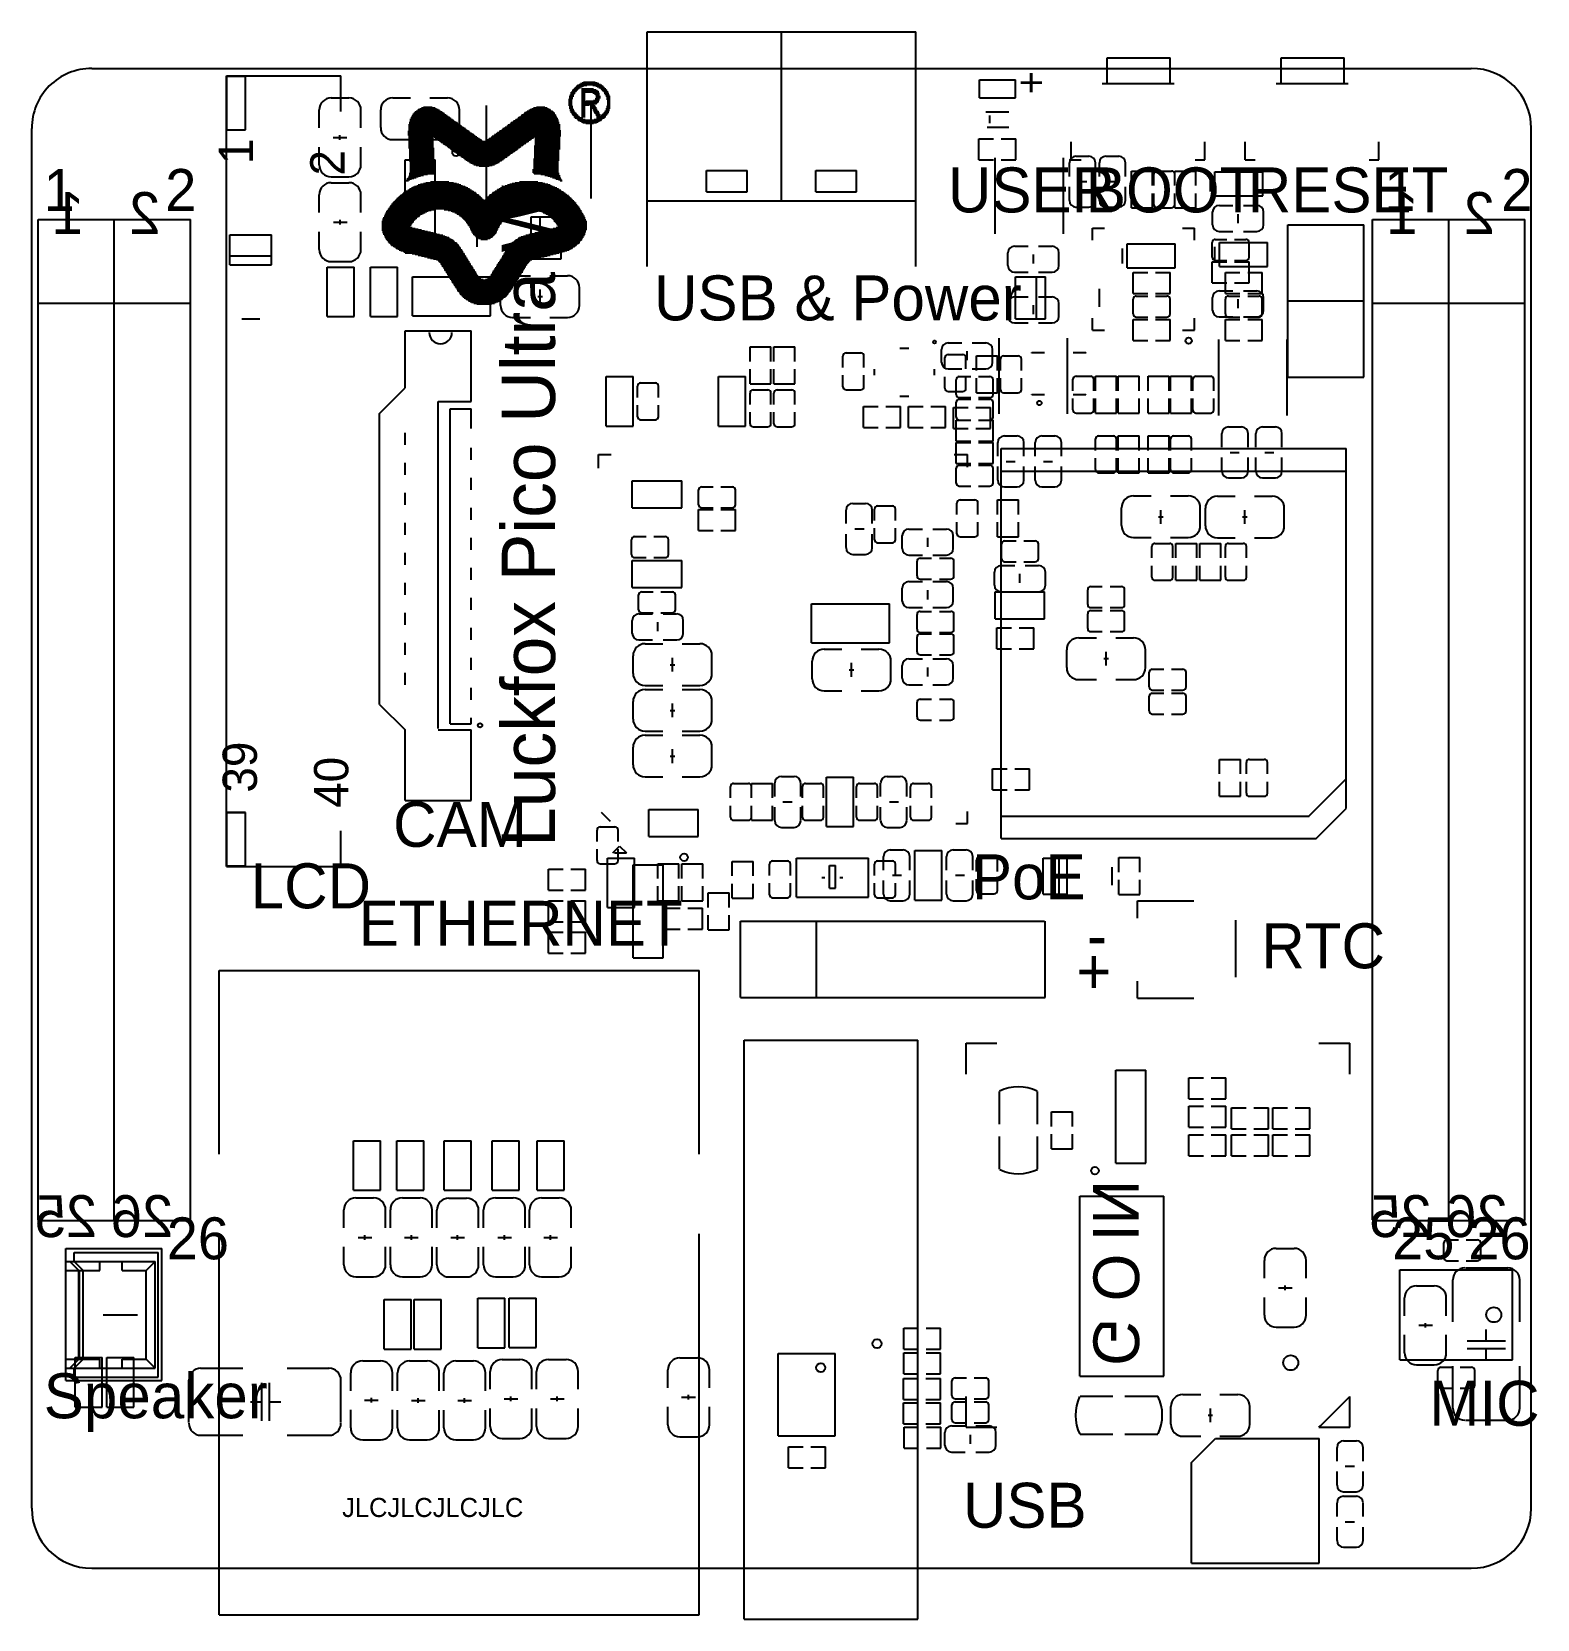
# Model space of a CAD drawing. Header units: millimetres. Extents: x 148.2 to 198.4, y 96.9 to 149.8.
import ezdxf

# ---------------------------------------------------------------- set-up
doc = ezdxf.new("R2010")
doc.units = ezdxf.units.MM
for name, color, linetype in [('BottomOverlay', 54, 'Continuous'), ('KeepOutLayer', 6, 'Continuous'), ('TopOverlay', 2, 'Continuous')]:
    doc.layers.add(name, color=color, linetype=linetype)

msp = doc.modelspace()

# ---------------------------------------------------------------- texts
at = {"layer": 'BottomOverlay', "text_generation_flag": 2}
for s, height, rotation, p in [('2', 1.397, 360, (152.465, 143.08)), ('2', 1.397, 360, (196.965, 143.08)), ('1', 1.397, 360, (149.925, 143.08)), ('1', 1.397, 360, (194.425, 143.08)), ('IN', 1.524, 270, (183.56, 109.5)), ('25', 1.397, 360, (150.355, 109.64)), ('26', 1.397, 360, (152.895, 109.64)), ('25', 1.397, 360, (194.855, 109.64)), ('26', 1.397, 360, (197.395, 109.64)), ('O', 1.524, 270, (183.575, 107.5)), ('G', 1.524, 270, (183.575, 105.35))]:
    msp.add_text(s, height=height, rotation=rotation, dxfattribs=at).set_placement(p)
at = {"layer": 'TopOverlay'}
for s, height, rotation, p in [('+', 1, 90, (181.985, 147.735)), ('1', 1.143, 90, (155.556, 145.412)), ('2', 1.143, 90, (158.604, 145.031)), ('1', 1.397, 360, (148.575, 143.85)), ('2', 1.397, 360, (152.625, 143.85)), ('USER', 1.5, 360, (178.725, 143.8)), ('BOOT', 1.5, 360, (183.325, 143.8)), ('RESET', 1.5, 360, (188.725, 143.8)), ('1', 1.397, 360, (193.275, 143.85)), ('2', 1.397, 360, (197.175, 143.85)), ('Luckfox Pico Ultra W', 1.778, 90, (165.625, 122.65)), ('USB & Power', 1.5, 360, (168.925, 140.2)), ('39', 1.143, 90, (155.683, 124.457)), ('40', 1.143, 90, (158.731, 123.949)), ('CAM', 1.5, 360, (160.225, 122.65)), ('PoE', 1.5, 360, (179.525, 120.9)), ('LCD', 1.5, 360, (155.475, 120.6)), ('ETHERNET', 1.5, 360, (159.075, 119.35)), ('-', 1.5, 180, (184.025, 120.1)), ('RTC', 1.5, 360, (189.175, 118.6)), ('+', 1.5, 180, (184.175, 119.2)), ('26', 1.397, 360, (152.675, 108.9)), ('25', 1.397, 360, (193.535, 108.9)), ('26', 1.397, 360, (196.075, 108.9)), ('Speaker', 1.5, 360, (148.575, 103.6)), ('MIC', 1.5, 360, (194.775, 103.35)), ('USB', 1.5, 360, (179.225, 99.95)), ('JLCJLCJLCJLC', 0.635, 360, (158.526, 100.309))]:
    msp.add_text(s, height=height, rotation=rotation, dxfattribs=at).set_placement(p)

# ---------------------------------------------------------------- linework, layer by layer
at = {"layer": 'BottomOverlay'}
for p, q in [((157.761, 146.62), (157.761, 147.215)), ((158.161, 147.615), (158.751, 147.615)), ((159.151, 146.62), (159.151, 147.215)), ((159.81, 146.625), (159.81, 147.215)), ((160.21, 147.615), (160.805, 147.615)), ((161.125, 146.696), (161.125, 147.154)), ((161.445, 147.615), (162.04, 147.615)), ((162.44, 146.625), (162.44, 147.215)), ((163.335, 144.26), (163.335, 147.36)), ((166.825, 144.26), (166.825, 147.36)), ((161.049, 146.925), (161.125, 146.925)), ((161.125, 146.925), (161.201, 146.925)), ((158.223, 146.3), (158.68, 146.3)), ((158.451, 146.3), (158.451, 146.376)), ((158.451, 146.224), (158.451, 146.3)), ((160.21, 146.225), (160.805, 146.225)), ((161.445, 146.225), (162.04, 146.225)), ((157.761, 145.385), (157.761, 145.98)), ((159.151, 145.385), (159.151, 145.98)), ((160.625, 142.45), (160.625, 145.55)), ((160.625, 145.55), (161.625, 145.55)), ((161.625, 142.45), (161.625, 145.55)), ((180.298, 143.09), (180.298, 145.62)), ((182.578, 143.09), (182.578, 145.62)), ((182.995, 145.675), (183.425, 145.675)), ((183.995, 145.675), (184.425, 145.675)), ((182.775, 145), (182.775, 145.45)), ((183.645, 145), (183.645, 145.45)), ((183.775, 145), (183.775, 145.45)), ((184.645, 145), (184.645, 145.45)), ((184.85, 145.18), (185.55, 145.18)), ((184.85, 144.695), (184.85, 145.18)), ((185.55, 144.695), (185.55, 145.18)), ((185.588, 144.695), (185.588, 145.076)), ((185.692, 145.18), (186.184, 145.18)), ((186.288, 144.695), (186.288, 145.18)), ((186.288, 145.18), (186.988, 145.18)), ((186.288, 144.695), (186.288, 145.076)), ((186.988, 144.695), (186.988, 145.18)), ((187.625, 144.35), (187.625, 145.15)), ((187.625, 145.15), (189.225, 145.15)), ((189.225, 144.35), (189.225, 145.15)), ((158.161, 144.985), (158.751, 144.985)), ((158.161, 144.79), (158.751, 144.79)), ((182.775, 144.2), (182.775, 144.65)), ((183.048, 144.825), (183.352, 144.825)), ((183.645, 144.2), (183.645, 144.65)), ((183.775, 144.2), (183.775, 144.65)), ((184.048, 144.825), (184.352, 144.825)), ((184.645, 144.2), (184.645, 144.65)), ((187.475, 144.5), (187.475, 145)), ((157.761, 143.795), (157.761, 144.39)), ((159.151, 143.795), (159.151, 144.39)), ((182.995, 143.975), (183.425, 143.975)), ((183.995, 143.975), (184.425, 143.975)), ((184.85, 143.95), (184.85, 144.435)), ((184.85, 143.95), (185.55, 143.95)), ((185.55, 143.95), (185.55, 144.435)), ((185.588, 144.054), (185.588, 144.435)), ((185.692, 143.95), (186.184, 143.95)), ((186.288, 144.054), (186.288, 144.435)), ((186.288, 143.95), (186.288, 144.435)), ((186.288, 143.95), (186.988, 143.95)), ((186.988, 143.95), (186.988, 144.435)), ((187.625, 144.35), (189.225, 144.35)), ((187.775, 144.035), (188.225, 144.035)), ((188.575, 144.035), (189.025, 144.035)), ((158.233, 143.475), (158.69, 143.475)), ((158.461, 143.475), (158.461, 143.551)), ((158.461, 143.399), (158.461, 143.475)), ((164.825, 143.65), (165.825, 143.65)), ((164.825, 142.25), (164.825, 143.65)), ((165.125, 142.25), (165.125, 143.65)), ((165.825, 142.25), (165.825, 143.65)), ((187.55, 143.385), (187.55, 143.815)), ((188.4, 143.438), (188.4, 143.742)), ((189.25, 143.385), (189.25, 143.815)), ((154.775, 143.05), (156.175, 143.05)), ((154.775, 142.05), (154.775, 143.05)), ((156.175, 142.05), (156.175, 143.05)), ((157.761, 142.56), (157.761, 143.155)), ((159.151, 142.56), (159.151, 143.155)), ((163.025, 142.65), (163.025, 143.25)), ((183.55, 143.274), (183.95, 143.274)), ((183.55, 142.874), (183.55, 143.274)), ((186.55, 143.274), (186.95, 143.274)), ((186.95, 142.874), (186.95, 143.274)), ((187.639, 142.9), (188.02, 142.9)), ((187.775, 143.165), (188.225, 143.165)), ((188.28, 142.9), (188.661, 142.9)), ((188.575, 143.165), (189.025, 143.165)), ((160.625, 142.45), (161.625, 142.45)), ((180.725, 142.025), (180.725, 142.455)), ((180.95, 142.675), (181.4, 142.675)), ((181.575, 142.098), (181.575, 142.402)), ((181.75, 142.675), (182.2, 142.675)), ((182.425, 142.025), (182.425, 142.455)), ((187.535, 142.304), (187.535, 142.796)), ((188.765, 142.304), (188.765, 142.796)), ((154.775, 142.35), (156.175, 142.35)), ((154.775, 142.05), (156.175, 142.05)), ((158.025, 140.325), (158.025, 141.975)), ((158.025, 141.975), (158.925, 141.975)), ((158.161, 142.16), (158.751, 142.16)), ((158.925, 140.325), (158.925, 141.975)), ((159.475, 141.975), (160.375, 141.975)), ((159.475, 140.325), (159.475, 141.975)), ((160.375, 140.325), (160.375, 141.975)), ((164.825, 142.25), (165.825, 142.25)), ((187.535, 142.15), (188.02, 142.15)), ((187.535, 141.45), (187.535, 142.15)), ((187.639, 142.2), (188.02, 142.2)), ((188.28, 142.2), (188.661, 142.2)), ((188.28, 142.15), (188.765, 142.15)), ((188.765, 141.45), (188.765, 142.15)), ((160.875, 141.65), (163.475, 141.65)), ((160.875, 140.35), (160.875, 141.65)), ((163.475, 140.35), (163.475, 141.65)), ((164.21, 141.69), (164.805, 141.69)), ((165.445, 141.69), (166.04, 141.69)), ((180.95, 141.805), (181.4, 141.805)), ((181.75, 141.805), (182.2, 141.805)), ((187.535, 141.45), (188.02, 141.45)), ((188.28, 141.45), (188.765, 141.45)), ((163.81, 140.7), (163.81, 141.29)), ((165.049, 141), (165.125, 141)), ((165.125, 140.771), (165.125, 141.229)), ((165.125, 141), (165.201, 141)), ((166.44, 140.7), (166.44, 141.29)), ((180.95, 140.985), (181.4, 140.985)), ((181.75, 140.985), (182.2, 140.985)), ((187.55, 140.535), (187.55, 140.965)), ((187.775, 141.185), (188.225, 141.185)), ((188.4, 140.608), (188.4, 140.912)), ((188.575, 141.185), (189.025, 141.185)), ((189.25, 140.535), (189.25, 140.965)), ((155.175, 140.25), (155.775, 140.25)), ((158.025, 140.325), (158.925, 140.325)), ((159.475, 140.325), (160.375, 140.325)), ((160.875, 140.35), (163.475, 140.35)), ((164.21, 140.3), (164.805, 140.3)), ((165.445, 140.3), (166.04, 140.3)), ((180.725, 140.335), (180.725, 140.765)), ((181.575, 140.408), (181.575, 140.712)), ((182.425, 140.335), (182.425, 140.765)), ((183.55, 139.874), (183.55, 140.274)), ((186.95, 139.874), (186.95, 140.274)), ((187.775, 140.315), (188.225, 140.315)), ((188.575, 140.315), (189.025, 140.315)), ((180.95, 140.115), (181.4, 140.115)), ((181.75, 140.115), (182.2, 140.115)), ((183.55, 139.874), (183.95, 139.874)), ((186.55, 139.874), (186.95, 139.874)), ((178.513, 138.8), (178.513, 139.23)), ((178.738, 139.45), (179.188, 139.45)), ((179.538, 139.45), (179.988, 139.45)), ((180.213, 138.8), (180.213, 139.23)), ((180.435, 137.08), (180.435, 139.61)), ((182.715, 137.08), (182.715, 139.61)), ((187.76, 137.03), (187.76, 139.56)), ((190.04, 137.03), (190.04, 139.56)), ((179.363, 138.873), (179.363, 139.177)), ((178.738, 138.58), (179.188, 138.58)), ((178.998, 137.729), (178.998, 138.221)), ((179.102, 138.325), (179.483, 138.325)), ((179.538, 138.58), (179.988, 138.58)), ((179.743, 138.325), (180.124, 138.325)), ((180.228, 137.729), (180.228, 138.221)), ((182.892, 137.855), (182.892, 138.236)), ((182.996, 138.34), (183.488, 138.34)), ((183.592, 137.855), (183.592, 138.236)), ((183.646, 137.855), (183.646, 138.34)), ((183.646, 138.34), (184.346, 138.34)), ((184.346, 137.855), (184.346, 138.34)), ((184.4, 137.855), (184.4, 138.34)), ((184.4, 138.34), (185.1, 138.34)), ((185.1, 137.855), (185.1, 138.34)), ((185.4, 137.855), (185.4, 138.34)), ((185.4, 138.34), (186.1, 138.34)), ((186.1, 137.855), (186.1, 138.34)), ((186.146, 137.855), (186.146, 138.34)), ((186.146, 138.34), (186.846, 138.34)), ((186.846, 137.855), (186.846, 138.34)), ((186.892, 137.855), (186.892, 138.236)), ((186.996, 138.34), (187.488, 138.34)), ((187.592, 137.855), (187.592, 138.236)), ((179.102, 137.625), (179.483, 137.625)), ((179.743, 137.625), (180.124, 137.625)), ((178.998, 136.979), (178.998, 137.471)), ((179.102, 137.575), (179.483, 137.575)), ((179.743, 137.575), (180.124, 137.575)), ((180.228, 136.979), (180.228, 137.471)), ((182.892, 137.214), (182.892, 137.595)), ((182.996, 137.11), (183.488, 137.11)), ((183.592, 137.214), (183.592, 137.595)), ((183.646, 137.11), (183.646, 137.595)), ((183.646, 137.11), (184.346, 137.11)), ((184.346, 137.11), (184.346, 137.595)), ((184.4, 137.11), (184.4, 137.595)), ((184.4, 137.11), (185.1, 137.11)), ((185.1, 137.11), (185.1, 137.595)), ((185.4, 137.11), (185.4, 137.595)), ((185.4, 137.11), (186.1, 137.11)), ((186.1, 137.11), (186.1, 137.595)), ((186.146, 137.11), (186.146, 137.595)), ((186.146, 137.11), (186.846, 137.11)), ((186.846, 137.11), (186.846, 137.595)), ((186.892, 137.214), (186.892, 137.595)), ((186.996, 137.11), (187.488, 137.11)), ((187.592, 137.214), (187.592, 137.595)), ((178.998, 136.175), (178.998, 136.875)), ((178.998, 136.875), (179.483, 136.875)), ((179.102, 136.875), (179.483, 136.875)), ((179.743, 136.875), (180.124, 136.875)), ((179.743, 136.875), (180.228, 136.875)), ((180.228, 136.175), (180.228, 136.875)), ((188.083, 136.65), (188.513, 136.65)), ((189.213, 136.65), (189.643, 136.65)), ((178.998, 136.175), (179.483, 136.175)), ((178.998, 136.125), (179.483, 136.125)), ((178.998, 135.425), (178.998, 136.125)), ((179.743, 136.175), (180.228, 136.175)), ((179.743, 136.125), (180.228, 136.125)), ((180.228, 135.425), (180.228, 136.125)), ((180.388, 135.675), (180.388, 136.125)), ((180.608, 136.35), (181.038, 136.35)), ((181.258, 135.675), (181.258, 136.125)), ((181.638, 135.675), (181.638, 136.125)), ((181.858, 136.35), (182.288, 136.35)), ((182.508, 135.675), (182.508, 136.125)), ((183.646, 135.865), (183.646, 136.246)), ((183.75, 136.35), (184.242, 136.35)), ((184.346, 135.865), (184.346, 136.246)), ((184.4, 136.35), (185.1, 136.35)), ((184.4, 135.865), (184.4, 136.35)), ((185.1, 135.865), (185.1, 136.35)), ((185.4, 135.865), (185.4, 136.35)), ((185.4, 136.35), (186.1, 136.35)), ((186.1, 135.865), (186.1, 136.35)), ((186.146, 135.865), (186.146, 136.246)), ((186.25, 136.35), (186.742, 136.35)), ((186.846, 135.865), (186.846, 136.246)), ((187.863, 135.975), (187.863, 136.425)), ((188.733, 135.975), (188.733, 136.425)), ((188.993, 135.975), (188.993, 136.425)), ((189.863, 135.975), (189.863, 136.425)), ((180.661, 135.5), (180.965, 135.5)), ((181.911, 135.5), (182.215, 135.5)), ((183.646, 135.224), (183.646, 135.605)), ((184.346, 135.224), (184.346, 135.605)), ((184.4, 135.12), (184.4, 135.605)), ((185.1, 135.12), (185.1, 135.605)), ((185.4, 135.12), (185.4, 135.605)), ((186.1, 135.12), (186.1, 135.605)), ((186.146, 135.224), (186.146, 135.605)), ((186.846, 135.224), (186.846, 135.605)), ((187.863, 135.175), (187.863, 135.625)), ((188.136, 135.8), (188.44, 135.8)), ((188.733, 135.175), (188.733, 135.625)), ((188.993, 135.175), (188.993, 135.625)), ((189.286, 135.8), (189.59, 135.8)), ((189.863, 135.175), (189.863, 135.625)), ((178.998, 135.425), (179.483, 135.425)), ((178.998, 134.779), (178.998, 135.271)), ((179.102, 135.375), (179.483, 135.375)), ((179.743, 135.425), (180.228, 135.425)), ((179.743, 135.375), (180.124, 135.375)), ((180.228, 134.779), (180.228, 135.271)), ((180.388, 134.875), (180.388, 135.325)), ((181.258, 134.875), (181.258, 135.325)), ((181.638, 134.875), (181.638, 135.325)), ((182.508, 134.875), (182.508, 135.325)), ((183.75, 135.12), (184.242, 135.12)), ((184.4, 135.12), (185.1, 135.12)), ((185.4, 135.12), (186.1, 135.12)), ((186.25, 135.12), (186.742, 135.12)), ((168.2, 134.85), (169.85, 134.85)), ((168.2, 133.95), (168.2, 134.85)), ((169.85, 133.95), (169.85, 134.85)), ((170.41, 134.054), (170.41, 134.546)), ((170.514, 134.65), (170.895, 134.65)), ((171.155, 134.65), (171.536, 134.65)), ((171.64, 134.054), (171.64, 134.546)), ((179.102, 134.675), (179.483, 134.675)), ((179.743, 134.675), (180.124, 134.675)), ((180.608, 134.65), (181.038, 134.65)), ((181.858, 134.65), (182.288, 134.65)), ((188.083, 134.95), (188.513, 134.95)), ((189.213, 134.95), (189.643, 134.95)), ((168.2, 133.95), (169.85, 133.95)), ((170.41, 133.2), (170.41, 133.9)), ((170.41, 133.9), (170.895, 133.9)), ((170.514, 133.95), (170.895, 133.95)), ((171.155, 133.95), (171.536, 133.95)), ((171.155, 133.9), (171.64, 133.9)), ((171.64, 133.2), (171.64, 133.9)), ((175.55, 134.1), (175.98, 134.1)), ((176.275, 133.53), (176.275, 133.911)), ((176.379, 134.015), (176.871, 134.015)), ((176.975, 133.53), (176.975, 133.911)), ((179.025, 133.73), (179.025, 134.111)), ((179.129, 134.215), (179.621, 134.215)), ((179.725, 133.73), (179.725, 134.111)), ((180.375, 134.215), (181.075, 134.215)), ((180.375, 133.73), (180.375, 134.215)), ((181.075, 133.73), (181.075, 134.215)), ((184.51, 133.36), (184.51, 133.95)), ((184.91, 134.35), (185.505, 134.35)), ((186.145, 134.35), (186.74, 134.35)), ((187.14, 133.36), (187.14, 133.95)), ((187.31, 133.35), (187.31, 133.94)), ((187.71, 134.34), (188.305, 134.34)), ((188.945, 134.34), (189.54, 134.34)), ((189.94, 133.35), (189.94, 133.94)), ((175.33, 133.425), (175.33, 133.875)), ((176.2, 133.425), (176.2, 133.875)), ((179.025, 133.089), (179.025, 133.47)), ((179.725, 133.089), (179.725, 133.47)), ((180.375, 132.985), (180.375, 133.47)), ((181.075, 132.985), (181.075, 133.47)), ((185.749, 133.65), (185.825, 133.65)), ((185.825, 133.421), (185.825, 133.879)), ((185.825, 133.65), (185.901, 133.65)), ((188.549, 133.65), (188.625, 133.65)), ((188.625, 133.421), (188.625, 133.879)), ((188.625, 133.65), (188.701, 133.65)), ((168.175, 132.396), (168.175, 132.888)), ((168.279, 132.992), (168.66, 132.992)), ((168.92, 132.992), (169.301, 132.992)), ((169.405, 132.396), (169.405, 132.888)), ((170.41, 133.2), (170.895, 133.2)), ((171.155, 133.2), (171.64, 133.2)), ((175.33, 132.625), (175.33, 133.075)), ((175.623, 133.25), (175.927, 133.25)), ((176.2, 132.625), (176.2, 133.075)), ((176.275, 132.889), (176.275, 133.27)), ((176.975, 132.889), (176.975, 133.27)), ((177.2, 132.595), (177.2, 133.025)), ((177.425, 133.245), (177.875, 133.245)), ((178.05, 132.648), (178.05, 132.952)), ((178.225, 133.245), (178.675, 133.245)), ((178.9, 132.595), (178.9, 133.025)), ((179.129, 132.985), (179.621, 132.985)), ((180.375, 132.985), (181.075, 132.985)), ((180.614, 132.85), (180.995, 132.85)), ((181.255, 132.85), (181.636, 132.85)), ((184.91, 132.96), (185.505, 132.96)), ((186.145, 132.96), (186.74, 132.96)), ((187.71, 132.95), (188.305, 132.95)), ((188.945, 132.95), (189.54, 132.95)), ((175.55, 132.4), (175.98, 132.4)), ((176.379, 132.785), (176.871, 132.785)), ((177.425, 132.375), (177.875, 132.375)), ((178.225, 132.375), (178.675, 132.375)), ((180.51, 132.254), (180.51, 132.746)), ((181.74, 132.254), (181.74, 132.746)), ((185.525, 132.28), (185.525, 132.661)), ((185.629, 132.765), (186.121, 132.765)), ((186.225, 132.28), (186.225, 132.661)), ((186.325, 132.28), (186.325, 132.765)), ((186.325, 132.765), (187.025, 132.765)), ((187.025, 132.28), (187.025, 132.765)), ((187.125, 132.28), (187.125, 132.765)), ((187.125, 132.765), (187.825, 132.765)), ((187.825, 132.28), (187.825, 132.765)), ((187.975, 132.28), (187.975, 132.661)), ((188.079, 132.765), (188.571, 132.765)), ((188.675, 132.28), (188.675, 132.661)), ((168.2, 131.3), (168.2, 132.2)), ((168.2, 132.2), (169.85, 132.2)), ((168.279, 132.292), (168.66, 132.292)), ((168.92, 132.292), (169.301, 132.292)), ((169.85, 131.3), (169.85, 132.2)), ((177.695, 131.679), (177.695, 132.171)), ((177.799, 132.275), (178.18, 132.275)), ((178.44, 132.275), (178.821, 132.275)), ((178.925, 131.679), (178.925, 132.171)), ((180.275, 131.375), (180.275, 131.805)), ((180.5, 132.025), (180.95, 132.025)), ((180.614, 132.15), (180.995, 132.15)), ((181.255, 132.15), (181.636, 132.15)), ((181.3, 132.025), (181.75, 132.025)), ((181.975, 131.375), (181.975, 131.805)), ((185.525, 131.639), (185.525, 132.02)), ((186.225, 131.639), (186.225, 132.02)), ((186.325, 131.535), (186.325, 132.02)), ((187.025, 131.535), (187.025, 132.02)), ((187.125, 131.535), (187.125, 132.02)), ((187.825, 131.535), (187.825, 132.02)), ((187.975, 131.639), (187.975, 132.02)), ((188.675, 131.639), (188.675, 132.02)), ((168.2, 131.3), (169.85, 131.3)), ((177.2, 130.845), (177.2, 131.275)), ((177.425, 131.495), (177.875, 131.495)), ((177.799, 131.575), (178.18, 131.575)), ((178.225, 131.495), (178.675, 131.495)), ((178.44, 131.575), (178.821, 131.575)), ((178.9, 130.845), (178.9, 131.275)), ((181.125, 131.448), (181.125, 131.752)), ((183.489, 131.325), (183.87, 131.325)), ((184.13, 131.325), (184.511, 131.325)), ((185.629, 131.535), (186.121, 131.535)), ((186.325, 131.535), (187.025, 131.535)), ((187.125, 131.535), (187.825, 131.535)), ((188.079, 131.535), (188.571, 131.535)), ((168.41, 130.554), (168.41, 131.046)), ((168.514, 131.15), (168.895, 131.15)), ((169.155, 131.15), (169.536, 131.15)), ((169.64, 130.554), (169.64, 131.046)), ((174.175, 130.75), (176.775, 130.75)), ((174.175, 129.45), (174.175, 130.75)), ((176.775, 129.45), (176.775, 130.75)), ((178.05, 130.898), (178.05, 131.202)), ((180.3, 131.15), (181.95, 131.15)), ((180.3, 130.25), (180.3, 131.15)), ((180.5, 131.155), (180.95, 131.155)), ((181.3, 131.155), (181.75, 131.155)), ((181.95, 130.25), (181.95, 131.15)), ((183.385, 130.729), (183.385, 131.221)), ((184.615, 130.729), (184.615, 131.221)), ((168.2, 129.766), (168.2, 130.196)), ((168.425, 130.416), (168.875, 130.416)), ((168.514, 130.45), (168.895, 130.45)), ((169.155, 130.45), (169.536, 130.45)), ((169.225, 130.416), (169.675, 130.416)), ((169.9, 129.766), (169.9, 130.196)), ((177.425, 130.625), (177.875, 130.625)), ((177.695, 129.904), (177.695, 130.396)), ((177.799, 130.5), (178.18, 130.5)), ((178.225, 130.625), (178.675, 130.625)), ((178.44, 130.5), (178.821, 130.5)), ((178.925, 129.904), (178.925, 130.396)), ((180.3, 130.25), (181.95, 130.25)), ((183.385, 129.929), (183.385, 130.421)), ((183.489, 130.625), (183.87, 130.625)), ((183.489, 130.525), (183.87, 130.525)), ((184.13, 130.625), (184.511, 130.625)), ((184.13, 130.525), (184.511, 130.525)), ((184.615, 129.929), (184.615, 130.421)), ((169.05, 129.839), (169.05, 130.143)), ((177.799, 129.8), (178.18, 129.8)), ((177.799, 129.75), (178.18, 129.75)), ((178.44, 129.8), (178.821, 129.8)), ((178.44, 129.75), (178.821, 129.75)), ((180.36, 129.25), (180.36, 129.95)), ((180.36, 129.95), (180.845, 129.95)), ((181.105, 129.95), (181.59, 129.95)), ((181.59, 129.25), (181.59, 129.95)), ((183.489, 129.825), (183.87, 129.825)), ((184.13, 129.825), (184.511, 129.825)), ((168.425, 129.546), (168.875, 129.546)), ((168.626, 129.421), (169.221, 129.421)), ((169.225, 129.546), (169.675, 129.546)), ((169.861, 129.421), (170.456, 129.421)), ((174.175, 129.45), (176.775, 129.45)), ((174.596, 129.24), (175.191, 129.24)), ((175.831, 129.24), (176.426, 129.24)), ((177.695, 129.154), (177.695, 129.646)), ((178.925, 129.154), (178.925, 129.646)), ((180.36, 129.25), (180.845, 129.25)), ((181.105, 129.25), (181.59, 129.25)), ((182.685, 128.625), (182.685, 129.215)), ((183.085, 129.615), (183.68, 129.615)), ((184, 128.697), (184, 129.154)), ((184.32, 129.615), (184.915, 129.615)), ((185.315, 128.625), (185.315, 129.215)), ((168.226, 128.431), (168.226, 129.021)), ((169.465, 128.721), (169.541, 128.721)), ((169.541, 128.492), (169.541, 128.95)), ((169.541, 128.721), (169.617, 128.721)), ((170.856, 128.431), (170.856, 129.021)), ((174.196, 128.25), (174.196, 128.84)), ((175.511, 128.321), (175.511, 128.779)), ((176.826, 128.25), (176.826, 128.84)), ((177.2, 128.27), (177.2, 128.7)), ((177.425, 128.92), (177.875, 128.92)), ((177.799, 129.05), (178.18, 129.05)), ((178.05, 128.323), (178.05, 128.627)), ((178.225, 128.92), (178.675, 128.92)), ((178.44, 129.05), (178.821, 129.05)), ((178.9, 128.27), (178.9, 128.7)), ((183.924, 128.925), (184, 128.925)), ((184, 128.925), (184.076, 128.925)), ((175.435, 128.55), (175.511, 128.55)), ((175.511, 128.55), (175.587, 128.55)), ((183.085, 128.225), (183.68, 128.225)), ((184.32, 128.225), (184.915, 128.225)), ((185.435, 127.979), (185.435, 128.471)), ((185.539, 128.575), (185.92, 128.575)), ((186.18, 128.575), (186.561, 128.575)), ((186.665, 127.979), (186.665, 128.471)), ((168.626, 128.031), (169.221, 128.031)), ((168.626, 127.897), (169.221, 127.897)), ((169.861, 128.031), (170.456, 128.031)), ((169.861, 127.897), (170.456, 127.897)), ((174.596, 127.85), (175.191, 127.85)), ((175.831, 127.85), (176.426, 127.85)), ((177.425, 128.05), (177.875, 128.05)), ((177.799, 127.575), (178.18, 127.575)), ((178.225, 128.05), (178.675, 128.05)), ((178.44, 127.575), (178.821, 127.575)), ((185.435, 127.179), (185.435, 127.671)), ((185.539, 127.875), (185.92, 127.875)), ((185.539, 127.775), (185.92, 127.775)), ((186.18, 127.875), (186.561, 127.875)), ((186.18, 127.775), (186.561, 127.775)), ((186.665, 127.179), (186.665, 127.671)), ((168.226, 126.907), (168.226, 127.497)), ((169.465, 127.197), (169.541, 127.197)), ((169.541, 126.968), (169.541, 127.426)), ((169.541, 127.197), (169.617, 127.197)), ((170.856, 126.907), (170.856, 127.497)), ((177.695, 126.979), (177.695, 127.471)), ((178.925, 126.979), (178.925, 127.471)), ((185.539, 127.075), (185.92, 127.075)), ((186.18, 127.075), (186.561, 127.075)), ((168.626, 126.507), (169.221, 126.507)), ((169.861, 126.507), (170.456, 126.507)), ((177.799, 126.875), (178.18, 126.875)), ((178.44, 126.875), (178.821, 126.875)), ((168.226, 125.383), (168.226, 125.973)), ((168.626, 126.373), (169.221, 126.373)), ((169.861, 126.373), (170.456, 126.373)), ((170.856, 125.383), (170.856, 125.973)), ((169.465, 125.673), (169.541, 125.673)), ((169.541, 125.444), (169.541, 125.902)), ((169.541, 125.673), (169.617, 125.673)), ((187.775, 125.565), (188.475, 125.565)), ((187.775, 125.08), (187.775, 125.565)), ((188.475, 125.08), (188.475, 125.565)), ((188.675, 125.08), (188.675, 125.461)), ((188.779, 125.565), (189.271, 125.565)), ((189.375, 125.08), (189.375, 125.461)), ((168.626, 124.983), (169.221, 124.983)), ((169.861, 124.983), (170.456, 124.983)), ((173.17, 125), (173.6, 125)), ((174.675, 123.325), (174.675, 124.975)), ((174.675, 124.975), (175.575, 124.975)), ((175.575, 123.325), (175.575, 124.975)), ((176.7, 125), (177.13, 125)), ((180.21, 125.25), (180.695, 125.25)), ((180.21, 124.55), (180.21, 125.25)), ((180.955, 125.25), (181.44, 125.25)), ((181.44, 124.55), (181.44, 125.25)), ((171.475, 124.28), (171.475, 124.661)), ((171.579, 124.765), (172.071, 124.765)), ((172.175, 124.28), (172.175, 124.765)), ((172.175, 124.765), (172.875, 124.765)), ((172.175, 124.28), (172.175, 124.661)), ((172.875, 124.28), (172.875, 124.765)), ((172.95, 124.325), (172.95, 124.775)), ((173.82, 124.325), (173.82, 124.775)), ((173.875, 124.28), (173.875, 124.661)), ((173.979, 124.765), (174.471, 124.765)), ((174.575, 124.28), (174.575, 124.661)), ((175.675, 124.28), (175.675, 124.661)), ((175.779, 124.765), (176.271, 124.765)), ((176.375, 124.28), (176.375, 124.661)), ((176.48, 124.325), (176.48, 124.775)), ((177.35, 124.325), (177.35, 124.775)), ((177.475, 124.28), (177.475, 124.661)), ((177.579, 124.765), (178.071, 124.765)), ((178.175, 124.28), (178.175, 124.661)), ((180.21, 124.55), (180.695, 124.55)), ((180.955, 124.55), (181.44, 124.55)), ((187.775, 124.335), (187.775, 124.82)), ((188.475, 124.335), (188.475, 124.82)), ((188.675, 124.439), (188.675, 124.82)), ((189.375, 124.439), (189.375, 124.82)), ((168.75, 123.9), (170.4, 123.9)), ((168.75, 123), (168.75, 123.9)), ((170.4, 123), (170.4, 123.9)), ((171.475, 123.639), (171.475, 124.02)), ((172.175, 123.639), (172.175, 124.02)), ((172.175, 123.535), (172.175, 124.02)), ((172.875, 123.535), (172.875, 124.02)), ((172.95, 123.525), (172.95, 123.975)), ((173.223, 124.15), (173.527, 124.15)), ((173.82, 123.525), (173.82, 123.975)), ((173.875, 123.639), (173.875, 124.02)), ((174.575, 123.639), (174.575, 124.02)), ((175.675, 123.639), (175.675, 124.02)), ((176.375, 123.639), (176.375, 124.02)), ((176.48, 123.525), (176.48, 123.975)), ((176.773, 124.15), (177.077, 124.15)), ((177.35, 123.525), (177.35, 123.975)), ((177.475, 123.639), (177.475, 124.02)), ((178.175, 123.639), (178.175, 124.02)), ((187.775, 124.335), (188.475, 124.335)), ((188.779, 124.335), (189.271, 124.335)), ((167.129, 123.315), (167.621, 123.315)), ((171.579, 123.535), (172.071, 123.535)), ((172.175, 123.535), (172.875, 123.535)), ((173.979, 123.535), (174.471, 123.535)), ((174.675, 123.325), (175.575, 123.325)), ((175.779, 123.535), (176.271, 123.535)), ((177.579, 123.535), (178.071, 123.535)), ((167.025, 122.83), (167.025, 123.211)), ((167.725, 122.83), (167.725, 123.211)), ((168.75, 123), (170.4, 123)), ((173.17, 123.3), (173.6, 123.3)), ((176.7, 123.3), (177.13, 123.3)), ((167.025, 122.189), (167.025, 122.57)), ((167.725, 122.189), (167.725, 122.57)), ((176.58, 121.875), (176.58, 122.325)), ((176.8, 122.55), (177.23, 122.55)), ((177.45, 121.875), (177.45, 122.325)), ((177.625, 120.875), (177.625, 122.525)), ((177.625, 122.525), (178.525, 122.525)), ((178.525, 120.875), (178.525, 122.525)), ((178.68, 121.875), (178.68, 122.325)), ((178.9, 122.55), (179.33, 122.55)), ((179.55, 121.875), (179.55, 122.325)), ((179.779, 122.315), (180.271, 122.315)), ((181.902, 121.072), (181.902, 122.272)), ((181.902, 122.272), (182.702, 122.272)), ((182.432, 121.072), (182.432, 122.272)), ((182.702, 121.072), (182.702, 122.272)), ((184.425, 122.29), (185.125, 122.29)), ((184.425, 121.805), (184.425, 122.29)), ((185.125, 121.805), (185.125, 122.29)), ((165.41, 121.2), (165.41, 121.9)), ((165.41, 121.9), (165.895, 121.9)), ((166.155, 121.9), (166.64, 121.9)), ((166.64, 121.2), (166.64, 121.9)), ((167.129, 122.085), (167.621, 122.085)), ((168.225, 122.05), (169.225, 122.05)), ((168.225, 118.95), (168.225, 122.05)), ((169.225, 118.95), (169.225, 122.05)), ((179.675, 121.83), (179.675, 122.211)), ((180.375, 121.83), (180.375, 122.211)), ((184.202, 121.372), (184.202, 121.972)), ((165.41, 121.2), (165.895, 121.2)), ((166.155, 121.2), (166.64, 121.2)), ((176.58, 121.075), (176.58, 121.525)), ((176.873, 121.7), (177.177, 121.7)), ((177.45, 121.075), (177.45, 121.525)), ((178.68, 121.075), (178.68, 121.525)), ((178.973, 121.7), (179.277, 121.7)), ((179.55, 121.075), (179.55, 121.525)), ((179.675, 121.189), (179.675, 121.57)), ((180.375, 121.189), (180.375, 121.57)), ((184.425, 121.06), (184.425, 121.545)), ((185.125, 121.06), (185.125, 121.545)), ((165.41, 120.15), (165.41, 120.85)), ((165.41, 120.85), (165.895, 120.85)), ((166.155, 120.85), (166.64, 120.85)), ((166.64, 120.15), (166.64, 120.85)), ((170.725, 121.115), (171.425, 121.115)), ((170.725, 120.63), (170.725, 121.115)), ((171.425, 120.63), (171.425, 121.115)), ((176.8, 120.85), (177.23, 120.85)), ((177.625, 120.875), (178.525, 120.875)), ((178.9, 120.85), (179.33, 120.85)), ((179.779, 121.085), (180.271, 121.085)), ((181.902, 121.072), (182.702, 121.072)), ((184.425, 121.06), (185.125, 121.06)), ((165.41, 120.15), (165.895, 120.15)), ((166.155, 120.15), (166.64, 120.15)), ((170.725, 119.885), (170.725, 120.37)), ((171.425, 119.885), (171.425, 120.37)), ((165.41, 119.1), (165.41, 119.8)), ((165.41, 119.8), (165.895, 119.8)), ((166.155, 119.8), (166.64, 119.8)), ((166.64, 119.1), (166.64, 119.8)), ((170.725, 119.885), (171.425, 119.885)), ((165.41, 119.1), (165.895, 119.1)), ((166.155, 119.1), (166.64, 119.1)), ((168.225, 118.95), (169.225, 118.95)), ((184.327, 115.204), (185.327, 115.204)), ((184.327, 112.104), (184.327, 115.204)), ((185.327, 112.104), (185.327, 115.204)), ((186.76, 114.95), (187.245, 114.95)), ((186.76, 114.25), (186.76, 114.95)), ((187.505, 114.95), (187.99, 114.95)), ((187.99, 114.25), (187.99, 114.95)), ((180.44, 113.403), (180.44, 114.495)), ((181.71, 113.403), (181.71, 114.495)), ((182.175, 113.33), (182.175, 113.815)), ((182.175, 113.815), (182.875, 113.815)), ((182.875, 113.33), (182.875, 113.815)), ((186.76, 114.25), (187.245, 114.25)), ((186.76, 114), (187.245, 114)), ((186.76, 113.3), (186.76, 114)), ((187.505, 114.25), (187.99, 114.25)), ((187.505, 114), (187.99, 114)), ((187.99, 113.3), (187.99, 114)), ((188.179, 113.25), (188.179, 113.95)), ((188.179, 113.95), (188.664, 113.95)), ((188.924, 113.95), (189.409, 113.95)), ((189.409, 113.25), (189.409, 113.95)), ((189.56, 113.95), (190.045, 113.95)), ((189.56, 113.25), (189.56, 113.95)), ((190.305, 113.95), (190.79, 113.95)), ((190.79, 113.25), (190.79, 113.95)), ((186.76, 113.3), (187.245, 113.3)), ((187.505, 113.3), (187.99, 113.3)), ((158.9, 111.2), (158.9, 112.85)), ((158.9, 112.85), (159.8, 112.85)), ((159.8, 111.2), (159.8, 112.85)), ((160.35, 111.2), (160.35, 112.85)), ((160.35, 112.85), (161.25, 112.85)), ((161.25, 111.2), (161.25, 112.85)), ((161.925, 111.2), (161.925, 112.85)), ((161.925, 112.85), (162.825, 112.85)), ((162.825, 111.2), (162.825, 112.85)), ((163.525, 111.2), (163.525, 112.85)), ((163.525, 112.85), (164.425, 112.85)), ((164.425, 111.2), (164.425, 112.85)), ((165.025, 111.2), (165.025, 112.85)), ((165.025, 112.85), (165.925, 112.85)), ((165.925, 111.2), (165.925, 112.85)), ((180.44, 111.905), (180.44, 112.997)), ((181.71, 111.905), (181.71, 112.997)), ((182.175, 112.585), (182.175, 113.07)), ((182.875, 112.585), (182.875, 113.07)), ((186.76, 113.05), (187.245, 113.05)), ((186.76, 112.35), (186.76, 113.05)), ((187.505, 113.05), (187.99, 113.05)), ((187.99, 112.35), (187.99, 113.05)), ((188.179, 113.25), (188.664, 113.25)), ((188.179, 112.35), (188.179, 113.05)), ((188.179, 113.05), (188.664, 113.05)), ((188.924, 113.25), (189.409, 113.25)), ((188.924, 113.05), (189.409, 113.05)), ((189.409, 112.35), (189.409, 113.05)), ((189.56, 113.25), (190.045, 113.25)), ((189.56, 113.05), (190.045, 113.05)), ((189.56, 112.35), (189.56, 113.05)), ((190.305, 113.25), (190.79, 113.25)), ((190.305, 113.05), (190.79, 113.05)), ((190.79, 112.35), (190.79, 113.05)), ((182.175, 112.585), (182.875, 112.585)), ((186.76, 112.35), (187.245, 112.35)), ((187.505, 112.35), (187.99, 112.35)), ((188.179, 112.35), (188.664, 112.35)), ((188.924, 112.35), (189.409, 112.35)), ((189.56, 112.35), (190.045, 112.35)), ((190.305, 112.35), (190.79, 112.35)), ((184.327, 112.104), (185.327, 112.104)), ((158.9, 111.2), (159.8, 111.2)), ((160.35, 111.2), (161.25, 111.2)), ((161.925, 111.2), (162.825, 111.2)), ((163.525, 111.2), (164.425, 111.2)), ((165.025, 111.2), (165.925, 111.2)), ((158.984, 110.945), (159.574, 110.945)), ((160.533, 110.945), (161.123, 110.945)), ((162.085, 110.94), (162.675, 110.94)), ((163.642, 110.945), (164.232, 110.945)), ((165.175, 110.945), (165.765, 110.945)), ((183.125, 105), (183.125, 111)), ((183.125, 111), (185.925, 111)), ((185.925, 105), (185.925, 111)), ((158.584, 109.95), (158.584, 110.545)), ((159.974, 109.95), (159.974, 110.545)), ((160.133, 109.95), (160.133, 110.545)), ((161.523, 109.95), (161.523, 110.545)), ((161.685, 109.945), (161.685, 110.54)), ((163.075, 109.945), (163.075, 110.54)), ((163.242, 109.95), (163.242, 110.545)), ((164.632, 109.95), (164.632, 110.545)), ((164.775, 109.95), (164.775, 110.545)), ((166.165, 109.95), (166.165, 110.545)), ((159.055, 109.63), (159.513, 109.63)), ((159.284, 109.63), (159.284, 109.706)), ((159.284, 109.554), (159.284, 109.63)), ((160.604, 109.63), (161.062, 109.63)), ((160.833, 109.63), (160.833, 109.706)), ((160.833, 109.554), (160.833, 109.63)), ((162.146, 109.625), (162.604, 109.625)), ((162.375, 109.625), (162.375, 109.701)), ((162.375, 109.549), (162.375, 109.625)), ((163.713, 109.63), (164.171, 109.63)), ((163.942, 109.63), (163.942, 109.706)), ((163.942, 109.554), (163.942, 109.63)), ((165.246, 109.63), (165.704, 109.63)), ((165.475, 109.63), (165.475, 109.706)), ((165.475, 109.554), (165.475, 109.63)), ((195.364, 109.55), (195.745, 109.55)), ((196.005, 109.55), (196.386, 109.55)), ((158.584, 108.715), (158.584, 109.31)), ((159.974, 108.715), (159.974, 109.31)), ((160.133, 108.715), (160.133, 109.31)), ((161.523, 108.715), (161.523, 109.31)), ((161.685, 108.71), (161.685, 109.305)), ((163.075, 108.71), (163.075, 109.305)), ((163.242, 108.715), (163.242, 109.31)), ((164.632, 108.715), (164.632, 109.31)), ((164.775, 108.715), (164.775, 109.31)), ((166.165, 108.715), (166.165, 109.31)), ((189.675, 109.265), (190.265, 109.265)), ((195.26, 108.954), (195.26, 109.446)), ((196.49, 108.954), (196.49, 109.446)), ((189.275, 108.27), (189.275, 108.865)), ((190.665, 108.27), (190.665, 108.865)), ((195.364, 108.85), (195.745, 108.85)), ((195.987, 108.61), (197.394, 108.61)), ((196.005, 108.85), (196.386, 108.85)), ((158.984, 108.315), (159.574, 108.315)), ((160.533, 108.315), (161.123, 108.315)), ((162.085, 108.31), (162.675, 108.31)), ((163.642, 108.315), (164.232, 108.315)), ((165.175, 108.315), (165.765, 108.315)), ((189.975, 107.95), (189.975, 108.026)), ((194.352, 108.015), (194.942, 108.015)), ((195.559, 106.815), (195.559, 108.22)), ((197.794, 106.815), (197.794, 108.22)), ((159.924, 105.904), (159.924, 107.554)), ((159.924, 107.554), (160.824, 107.554)), ((160.824, 105.904), (160.824, 107.554)), ((160.924, 105.904), (160.924, 107.554)), ((160.924, 107.554), (161.824, 107.554)), ((161.824, 105.904), (161.824, 107.554)), ((163.05, 105.95), (163.05, 107.6)), ((163.05, 107.6), (163.95, 107.6)), ((163.95, 105.95), (163.95, 107.6)), ((164.099, 105.954), (164.099, 107.604)), ((164.099, 107.604), (164.999, 107.604)), ((164.999, 105.954), (164.999, 107.604)), ((189.275, 107.035), (189.275, 107.63)), ((189.746, 107.95), (190.204, 107.95)), ((189.975, 107.874), (189.975, 107.95)), ((190.665, 107.035), (190.665, 107.63)), ((193.952, 107.02), (193.952, 107.615)), ((195.342, 107.02), (195.342, 107.615)), ((150.555, 107.05), (151.705, 107.05)), ((177.25, 106.6), (177.735, 106.6)), ((177.25, 105.9), (177.25, 106.6)), ((177.995, 106.6), (178.48, 106.6)), ((178.48, 105.9), (178.48, 106.6)), ((189.675, 106.635), (190.265, 106.635)), ((193.952, 105.785), (193.952, 106.38)), ((194.423, 106.7), (194.88, 106.7)), ((194.652, 106.7), (194.652, 106.776)), ((194.652, 106.624), (194.652, 106.7)), ((195.342, 105.785), (195.342, 106.38)), ((196.677, 106.177), (196.677, 106.558)), ((159.924, 105.904), (160.824, 105.904)), ((160.924, 105.904), (161.824, 105.904)), ((163.05, 105.95), (163.95, 105.95)), ((164.099, 105.954), (164.999, 105.954)), ((177.25, 105.9), (177.735, 105.9)), ((177.995, 105.9), (178.48, 105.9)), ((196.042, 106.177), (197.312, 106.177)), ((196.042, 105.923), (197.312, 105.923)), ((196.677, 105.542), (196.677, 105.923)), ((149.625, 105.625), (150.525, 105.625)), ((149.625, 103.975), (149.625, 105.625)), ((150.525, 103.975), (150.525, 105.625)), ((150.675, 105.625), (151.575, 105.625)), ((150.675, 103.975), (150.675, 105.625)), ((151.575, 103.975), (151.575, 105.625)), ((159.21, 105.515), (159.8, 105.515)), ((160.774, 105.51), (161.364, 105.51)), ((162.316, 105.51), (162.906, 105.51)), ((163.865, 105.56), (164.455, 105.56)), ((165.407, 105.56), (165.997, 105.56)), ((169.785, 105.615), (170.375, 105.615)), ((173.06, 105.764), (174.96, 105.764)), ((173.06, 103.014), (173.06, 105.764)), ((174.96, 103.014), (174.96, 105.764)), ((177.25, 105.787), (177.735, 105.787)), ((177.25, 105.087), (177.25, 105.787)), ((177.995, 105.787), (178.48, 105.787)), ((178.48, 105.087), (178.48, 105.787)), ((194.352, 105.385), (194.942, 105.385)), ((195.559, 103.93), (195.559, 105.335)), ((197.794, 103.93), (197.794, 105.335)), ((153.415, 103.46), (153.415, 104.868)), ((153.805, 105.268), (155.21, 105.268)), ((156.69, 105.268), (158.095, 105.268)), ((158.485, 103.46), (158.485, 104.868)), ((158.81, 104.52), (158.81, 105.115)), ((160.2, 104.52), (160.2, 105.115)), ((160.374, 104.515), (160.374, 105.11)), ((161.764, 104.515), (161.764, 105.11)), ((161.916, 104.515), (161.916, 105.11)), ((163.306, 104.515), (163.306, 105.11)), ((163.465, 104.565), (163.465, 105.16)), ((164.855, 104.565), (164.855, 105.16)), ((165.007, 104.565), (165.007, 105.16)), ((166.397, 104.565), (166.397, 105.16)), ((169.385, 104.62), (169.385, 105.215)), ((170.775, 104.62), (170.775, 105.215)), ((177.245, 104.925), (177.73, 104.925)), ((177.245, 104.225), (177.245, 104.925)), ((177.25, 105.087), (177.735, 105.087)), ((177.99, 104.925), (178.475, 104.925)), ((177.995, 105.087), (178.48, 105.087)), ((178.475, 104.225), (178.475, 104.925)), ((178.86, 104.354), (178.86, 104.846)), ((178.964, 104.95), (179.345, 104.95)), ((179.605, 104.95), (179.986, 104.95)), ((180.09, 104.354), (180.09, 104.846)), ((183.125, 105), (185.925, 105)), ((155.848, 103.515), (155.848, 104.785)), ((156.102, 103.515), (156.102, 104.785)), ((159.5, 104.2), (159.5, 104.276)), ((161.064, 104.195), (161.064, 104.271)), ((162.606, 104.195), (162.606, 104.271)), ((164.155, 104.245), (164.155, 104.321)), ((165.697, 104.245), (165.697, 104.321)), ((169.846, 104.3), (170.304, 104.3)), ((170.075, 104.3), (170.075, 104.376)), ((170.075, 104.224), (170.075, 104.3)), ((183.13, 104.335), (184.222, 104.335)), ((184.628, 104.335), (185.72, 104.335)), ((186.56, 104.39), (187.155, 104.39)), ((187.795, 104.39), (188.39, 104.39)), ((149.625, 103.975), (150.525, 103.975)), ((150.675, 103.975), (151.575, 103.975)), ((155.467, 104.15), (155.848, 104.15)), ((156.102, 104.15), (156.483, 104.15)), ((158.81, 103.285), (158.81, 103.88)), ((159.271, 104.2), (159.729, 104.2)), ((159.5, 104.124), (159.5, 104.2)), ((160.2, 103.285), (160.2, 103.88)), ((160.374, 103.28), (160.374, 103.875)), ((160.836, 104.195), (161.293, 104.195)), ((161.064, 104.119), (161.064, 104.195)), ((161.764, 103.28), (161.764, 103.875)), ((161.916, 103.28), (161.916, 103.875)), ((162.378, 104.195), (162.835, 104.195)), ((162.606, 104.119), (162.606, 104.195)), ((163.306, 103.28), (163.306, 103.875)), ((163.465, 103.33), (163.465, 103.925)), ((163.927, 104.245), (164.384, 104.245)), ((164.155, 104.169), (164.155, 104.245)), ((164.855, 103.33), (164.855, 103.925)), ((165.007, 103.33), (165.007, 103.925)), ((165.469, 104.245), (165.926, 104.245)), ((165.697, 104.169), (165.697, 104.245)), ((166.397, 103.33), (166.397, 103.925)), ((169.385, 103.385), (169.385, 103.98)), ((170.775, 103.385), (170.775, 103.98)), ((177.245, 104.225), (177.73, 104.225)), ((177.245, 104.112), (177.73, 104.112)), ((177.245, 103.412), (177.245, 104.112)), ((177.99, 104.225), (178.475, 104.225)), ((177.99, 104.112), (178.475, 104.112)), ((178.475, 103.412), (178.475, 104.112)), ((178.86, 103.554), (178.86, 104.046)), ((178.964, 104.25), (179.345, 104.25)), ((178.964, 104.15), (179.345, 104.15)), ((179.605, 104.25), (179.986, 104.25)), ((179.605, 104.15), (179.986, 104.15)), ((180.09, 103.554), (180.09, 104.046)), ((186.16, 103.4), (186.16, 103.99)), ((187.475, 103.471), (187.475, 103.929)), ((188.79, 103.4), (188.79, 103.99)), ((177.245, 103.412), (177.73, 103.412)), ((177.26, 103.3), (177.745, 103.3)), ((177.26, 102.6), (177.26, 103.3)), ((177.99, 103.412), (178.475, 103.412)), ((178.005, 103.3), (178.49, 103.3)), ((178.49, 102.6), (178.49, 103.3)), ((178.85, 103.345), (179.3, 103.345)), ((178.964, 103.45), (179.345, 103.45)), ((179.605, 103.45), (179.986, 103.45)), ((179.65, 103.345), (180.1, 103.345)), ((187.399, 103.7), (187.475, 103.7)), ((187.475, 103.7), (187.551, 103.7)), ((195.987, 103.54), (197.394, 103.54)), ((153.805, 103.032), (155.21, 103.032)), ((156.69, 103.032), (158.095, 103.032)), ((159.21, 102.885), (159.8, 102.885)), ((160.774, 102.88), (161.364, 102.88)), ((162.316, 102.88), (162.906, 102.88)), ((163.865, 102.93), (164.455, 102.93)), ((165.407, 102.93), (165.997, 102.93)), ((169.785, 102.985), (170.375, 102.985)), ((173.06, 103.014), (174.96, 103.014)), ((178.625, 102.695), (178.625, 103.125)), ((179.475, 102.748), (179.475, 103.052)), ((180.325, 102.695), (180.325, 103.125)), ((183.13, 103.065), (184.222, 103.065)), ((184.628, 103.065), (185.72, 103.065)), ((186.56, 103), (187.155, 103)), ((187.795, 103), (188.39, 103)), ((173.41, 102.65), (173.895, 102.65)), ((173.41, 101.95), (173.41, 102.65)), ((174.155, 102.65), (174.64, 102.65)), ((174.64, 101.95), (174.64, 102.65)), ((177.26, 102.6), (177.745, 102.6)), ((178.005, 102.6), (178.49, 102.6)), ((178.85, 102.475), (179.3, 102.475)), ((179.65, 102.475), (180.1, 102.475)), ((173.41, 101.95), (173.895, 101.95)), ((174.155, 101.95), (174.64, 101.95))]:
    msp.add_line(p, q, dxfattribs=at)
for centre, radius in [((162.325, 145.8), 0.125), ((186.75, 139.524), 0.102), ((169.925, 122.3), 0.125), ((183.627, 111.854), 0.125), ((176.36, 106.089), 0.15), ((174.485, 105.289), 0.15)]:
    msp.add_circle(centre, radius, dxfattribs=at)
for centre, radius, start, end in [((158.161, 147.215), 0.4, 90, 179.9998), ((158.751, 147.215), 0.4, 0.0002, 90), ((160.21, 147.215), 0.4, 90.0002, 180), ((162.04, 147.215), 0.4, 0, 89.9998), ((160.21, 146.625), 0.4, 180, 269.9998), ((162.04, 146.625), 0.4, 270.0002, 0), ((182.995, 145.455), 0.22, 90, 180), ((183.425, 145.455), 0.22, 0, 90), ((183.995, 145.455), 0.22, 90, 180), ((184.425, 145.455), 0.22, 0, 90), ((158.161, 145.385), 0.4, 180.0002, 270), ((158.751, 145.385), 0.4, 270, 359.9998), ((185.692, 145.076), 0.104, 90, 180), ((186.184, 145.076), 0.104, 0, 90), ((158.161, 144.39), 0.4, 90, 179.9998), ((158.751, 144.39), 0.4, 0.0002, 90), ((182.995, 144.195), 0.22, 180, 270), ((183.425, 144.195), 0.22, 270, 0), ((183.995, 144.195), 0.22, 180, 270), ((184.425, 144.195), 0.22, 270, 0), ((185.692, 144.054), 0.104, 180, 270), ((186.184, 144.054), 0.104, 270, 0), ((187.77, 143.815), 0.22, 90, 180), ((189.03, 143.815), 0.22, 0, 90), ((187.639, 142.796), 0.104, 90, 180), ((187.77, 143.385), 0.22, 180, 270), ((188.661, 142.796), 0.104, 0, 90), ((189.03, 143.385), 0.22, 270, 0), ((158.161, 142.56), 0.4, 180.0002, 270), ((158.751, 142.56), 0.4, 270, 359.9998), ((180.945, 142.455), 0.22, 90, 180), ((182.205, 142.455), 0.22, 0, 90), ((180.945, 142.025), 0.22, 180, 270), ((182.205, 142.025), 0.22, 270, 0), ((187.639, 142.304), 0.104, 180, 270), ((188.661, 142.304), 0.104, 270, 0), ((164.21, 141.29), 0.4, 90.0002, 180), ((166.04, 141.29), 0.4, 0, 89.9998), ((180.945, 140.765), 0.22, 90, 180), ((182.205, 140.765), 0.22, 0, 90), ((187.77, 140.965), 0.22, 90, 180), ((189.03, 140.965), 0.22, 0, 90), ((164.21, 140.7), 0.4, 180, 269.9998), ((166.04, 140.7), 0.4, 270.0002, 0), ((180.945, 140.335), 0.22, 180, 270), ((182.205, 140.335), 0.22, 270, 0), ((187.77, 140.535), 0.22, 180, 270), ((189.03, 140.535), 0.22, 270, 0), ((178.733, 139.23), 0.22, 90, 180), ((179.993, 139.23), 0.22, 0, 90), ((178.733, 138.8), 0.22, 180, 270), ((179.993, 138.8), 0.22, 270, 0), ((179.102, 138.221), 0.104, 90, 180), ((180.124, 138.221), 0.104, 0, 90), ((182.996, 138.236), 0.104, 90, 180), ((183.488, 138.236), 0.104, 0, 90), ((186.996, 138.236), 0.104, 90, 180), ((187.488, 138.236), 0.104, 0, 90), ((179.102, 137.729), 0.104, 180, 270), ((180.124, 137.729), 0.104, 270, 0), ((179.102, 137.471), 0.104, 90, 180), ((180.124, 137.471), 0.104, 0, 90), ((182.996, 137.214), 0.104, 180, 270), ((183.488, 137.214), 0.104, 270, 0), ((186.996, 137.214), 0.104, 180, 270), ((187.488, 137.214), 0.104, 270, 0), ((179.102, 136.979), 0.104, 180, 270), ((180.124, 136.979), 0.104, 270, 0), ((188.083, 136.43), 0.22, 90, 180), ((188.513, 136.43), 0.22, 0, 90), ((189.213, 136.43), 0.22, 90, 180), ((189.643, 136.43), 0.22, 0, 90), ((180.608, 136.13), 0.22, 90, 180), ((181.038, 136.13), 0.22, 0, 90), ((181.858, 136.13), 0.22, 90, 180), ((182.288, 136.13), 0.22, 0, 90), ((183.75, 136.246), 0.104, 90, 180), ((184.242, 136.246), 0.104, 0, 90), ((186.25, 136.246), 0.104, 90, 180), ((186.742, 136.246), 0.104, 0, 90), ((179.102, 135.271), 0.104, 90, 180), ((180.124, 135.271), 0.104, 0, 90), ((183.75, 135.224), 0.104, 180, 270), ((184.242, 135.224), 0.104, 270, 0), ((186.25, 135.224), 0.104, 180, 270), ((186.742, 135.224), 0.104, 270, 0), ((188.083, 135.17), 0.22, 180, 270), ((188.513, 135.17), 0.22, 270, 0), ((189.213, 135.17), 0.22, 180, 270), ((189.643, 135.17), 0.22, 270, 0), ((170.514, 134.546), 0.104, 90, 180), ((171.536, 134.546), 0.104, 0, 90), ((179.102, 134.779), 0.104, 180, 270), ((180.124, 134.779), 0.104, 270, 0), ((180.608, 134.87), 0.22, 180, 270), ((181.038, 134.87), 0.22, 270, 0), ((181.858, 134.87), 0.22, 180, 270), ((182.288, 134.87), 0.22, 270, 0), ((170.514, 134.054), 0.104, 180, 270), ((171.536, 134.054), 0.104, 270, 0), ((175.55, 133.88), 0.22, 90, 180), ((175.98, 133.88), 0.22, 0, 90), ((176.379, 133.911), 0.104, 90, 180), ((176.871, 133.911), 0.104, 0, 90), ((179.129, 134.111), 0.104, 90, 180), ((179.621, 134.111), 0.104, 0, 90), ((184.91, 133.95), 0.4, 90.0002, 180), ((186.74, 133.95), 0.4, 0, 89.9998), ((187.71, 133.94), 0.4, 90.0002, 180), ((189.54, 133.94), 0.4, 0, 89.9998), ((168.279, 132.888), 0.104, 90, 180), ((169.301, 132.888), 0.104, 0, 90), ((176.379, 132.889), 0.104, 180, 270), ((176.871, 132.889), 0.104, 270, 0), ((177.42, 133.025), 0.22, 90, 180), ((178.68, 133.025), 0.22, 0, 90), ((179.129, 133.089), 0.104, 180, 270), ((179.621, 133.089), 0.104, 270, 0), ((180.614, 132.746), 0.104, 90, 180), ((181.636, 132.746), 0.104, 0, 90), ((184.91, 133.36), 0.4, 180, 269.9998), ((186.74, 133.36), 0.4, 270.0002, 0), ((187.71, 133.35), 0.4, 180, 269.9998), ((189.54, 133.35), 0.4, 270.0002, 0), ((168.279, 132.396), 0.104, 180, 270), ((169.301, 132.396), 0.104, 270, 0), ((175.55, 132.62), 0.22, 180, 270), ((175.98, 132.62), 0.22, 270, 0), ((177.42, 132.595), 0.22, 180, 270), ((178.68, 132.595), 0.22, 270, 0), ((185.629, 132.661), 0.104, 90, 180), ((186.121, 132.661), 0.104, 0, 90), ((188.079, 132.661), 0.104, 90, 180), ((188.571, 132.661), 0.104, 0, 90), ((177.799, 132.171), 0.104, 90, 180), ((178.821, 132.171), 0.104, 0, 90), ((180.495, 131.805), 0.22, 90, 180), ((180.614, 132.254), 0.104, 180, 270), ((181.636, 132.254), 0.104, 270, 0), ((181.755, 131.805), 0.22, 0, 90), ((177.42, 131.275), 0.22, 90, 180), ((177.799, 131.679), 0.104, 180, 270), ((178.68, 131.275), 0.22, 0, 90), ((178.821, 131.679), 0.104, 270, 0), ((180.495, 131.375), 0.22, 180, 270), ((181.755, 131.375), 0.22, 270, 0), ((183.489, 131.221), 0.104, 90, 180), ((184.511, 131.221), 0.104, 0, 90), ((185.629, 131.639), 0.104, 180, 270), ((186.121, 131.639), 0.104, 270, 0), ((188.079, 131.639), 0.104, 180, 270), ((188.571, 131.639), 0.104, 270, 0), ((168.514, 131.046), 0.104, 90, 180), ((169.536, 131.046), 0.104, 0, 90), ((177.42, 130.845), 0.22, 180, 270), ((178.68, 130.845), 0.22, 270, 0), ((183.489, 130.729), 0.104, 180, 270), ((184.511, 130.729), 0.104, 270, 0), ((168.42, 130.196), 0.22, 90, 180), ((168.514, 130.554), 0.104, 180, 270), ((169.536, 130.554), 0.104, 270, 0), ((169.68, 130.196), 0.22, 0, 90), ((177.799, 130.396), 0.104, 90, 180), ((178.821, 130.396), 0.104, 0, 90), ((183.489, 130.421), 0.104, 90, 180), ((184.511, 130.421), 0.104, 0, 90), ((168.42, 129.766), 0.22, 180, 270), ((169.68, 129.766), 0.22, 270, 0), ((177.799, 129.904), 0.104, 180, 270), ((177.799, 129.646), 0.104, 90, 180), ((178.821, 129.904), 0.104, 270, 0), ((178.821, 129.646), 0.104, 0, 90), ((183.489, 129.929), 0.104, 180, 270), ((184.511, 129.929), 0.104, 270, 0), ((168.626, 129.021), 0.4, 90.0002, 180), ((170.456, 129.021), 0.4, 0, 89.9998), ((174.596, 128.84), 0.4, 90.0002, 180), ((176.426, 128.84), 0.4, 0, 89.9998), ((177.799, 129.154), 0.104, 180, 270), ((178.821, 129.154), 0.104, 270, 0), ((183.085, 129.215), 0.4, 90.0002, 180), ((184.915, 129.215), 0.4, 0, 89.9998), ((177.42, 128.7), 0.22, 90, 180), ((178.68, 128.7), 0.22, 0, 90), ((183.085, 128.625), 0.4, 180, 269.9998), ((184.915, 128.625), 0.4, 270.0002, 0), ((168.626, 128.431), 0.4, 180, 269.9998), ((170.456, 128.431), 0.4, 270.0002, 0), ((174.596, 128.25), 0.4, 180, 269.9998), ((176.426, 128.25), 0.4, 270.0002, 0), ((177.42, 128.27), 0.22, 180, 270), ((178.68, 128.27), 0.22, 270, 0), ((185.539, 128.471), 0.104, 90, 180), ((186.561, 128.471), 0.104, 0, 90), ((168.626, 127.497), 0.4, 90.0002, 180), ((170.456, 127.497), 0.4, 0, 89.9998), ((177.799, 127.471), 0.104, 90, 180), ((178.821, 127.471), 0.104, 0, 90), ((185.539, 127.979), 0.104, 180, 270), ((185.539, 127.671), 0.104, 90, 180), ((186.561, 127.979), 0.104, 270, 0), ((186.561, 127.671), 0.104, 0, 90), ((185.539, 127.179), 0.104, 180, 270), ((186.561, 127.179), 0.104, 270, 0), ((168.626, 126.907), 0.4, 180, 269.9998), ((170.456, 126.907), 0.4, 270.0002, 0), ((177.799, 126.979), 0.104, 180, 270), ((178.821, 126.979), 0.104, 270, 0), ((168.626, 125.973), 0.4, 90.0002, 180), ((170.456, 125.973), 0.4, 0, 89.9998), ((188.779, 125.461), 0.104, 90, 180), ((189.271, 125.461), 0.104, 0, 90), ((168.626, 125.383), 0.4, 180, 269.9998), ((170.456, 125.383), 0.4, 270.0002, 0), ((173.17, 124.78), 0.22, 90, 180), ((173.6, 124.78), 0.22, 0, 90), ((176.7, 124.78), 0.22, 90, 180), ((177.13, 124.78), 0.22, 0, 90), ((171.579, 124.661), 0.104, 90, 180), ((172.071, 124.661), 0.104, 0, 90), ((173.979, 124.661), 0.104, 90, 180), ((174.471, 124.661), 0.104, 0, 90), ((175.779, 124.661), 0.104, 90, 180), ((176.271, 124.661), 0.104, 0, 90), ((177.579, 124.661), 0.104, 90, 180), ((178.071, 124.661), 0.104, 0, 90), ((188.779, 124.439), 0.104, 180, 270), ((189.271, 124.439), 0.104, 270, 0), ((167.129, 123.211), 0.104, 90, 180), ((167.621, 123.211), 0.104, 0, 90), ((171.579, 123.639), 0.104, 180, 270), ((172.071, 123.639), 0.104, 270, 0), ((173.17, 123.52), 0.22, 180, 270), ((173.6, 123.52), 0.22, 270, 0), ((173.979, 123.639), 0.104, 180, 270), ((174.471, 123.639), 0.104, 270, 0), ((175.779, 123.639), 0.104, 180, 270), ((176.271, 123.639), 0.104, 270, 0), ((176.7, 123.52), 0.22, 180, 270), ((177.13, 123.52), 0.22, 270, 0), ((177.579, 123.639), 0.104, 180, 270), ((178.071, 123.639), 0.104, 270, 0), ((176.8, 122.33), 0.22, 90, 180), ((177.23, 122.33), 0.22, 0, 90), ((178.9, 122.33), 0.22, 90, 180), ((179.33, 122.33), 0.22, 0, 90), ((179.779, 122.211), 0.104, 90, 180), ((180.271, 122.211), 0.104, 0, 90), ((167.129, 122.189), 0.104, 180, 270), ((167.621, 122.189), 0.104, 270, 0), ((176.8, 121.07), 0.22, 180, 270), ((177.23, 121.07), 0.22, 270, 0), ((178.9, 121.07), 0.22, 180, 270), ((179.33, 121.07), 0.22, 270, 0), ((179.779, 121.189), 0.104, 180, 270), ((180.271, 121.189), 0.104, 270, 0), ((181.075, 113.2), 1.449, 64.629, 115.843), ((181.075, 113.208), 1.456, 244.7651, 295.7069), ((158.984, 110.545), 0.4, 90, 179.9998), ((159.574, 110.545), 0.4, 0.0002, 90), ((160.533, 110.545), 0.4, 90, 179.9998), ((161.123, 110.545), 0.4, 0.0002, 90), ((162.085, 110.54), 0.4, 90, 179.9998), ((162.675, 110.54), 0.4, 0.0002, 90), ((163.642, 110.545), 0.4, 90, 179.9998), ((164.232, 110.545), 0.4, 0.0002, 90), ((165.175, 110.545), 0.4, 90, 179.9998), ((165.765, 110.545), 0.4, 0.0002, 90), ((195.364, 109.446), 0.104, 90, 180), ((196.386, 109.446), 0.104, 0, 90), ((189.675, 108.865), 0.4, 90, 179.9998), ((190.265, 108.865), 0.4, 0.0002, 90), ((158.984, 108.715), 0.4, 180.0002, 270), ((159.574, 108.715), 0.4, 270, 359.9998), ((160.533, 108.715), 0.4, 180.0002, 270), ((161.123, 108.715), 0.4, 270, 359.9998), ((162.085, 108.71), 0.4, 180.0002, 270), ((162.675, 108.71), 0.4, 270, 359.9998), ((163.642, 108.715), 0.4, 180.0002, 270), ((164.232, 108.715), 0.4, 270, 359.9998), ((165.175, 108.715), 0.4, 180.0002, 270), ((165.765, 108.715), 0.4, 270, 359.9998), ((195.364, 108.954), 0.104, 180, 270), ((195.959, 108.21), 0.4, 90, 180), ((196.386, 108.954), 0.104, 270, 0), ((197.394, 108.21), 0.4, 0, 90), ((194.352, 107.615), 0.4, 90, 179.9998), ((194.942, 107.615), 0.4, 0.0002, 90), ((189.675, 107.035), 0.4, 180.0002, 270), ((190.265, 107.035), 0.4, 270, 359.9998), ((159.21, 105.115), 0.4, 90, 179.9998), ((159.8, 105.115), 0.4, 0.0002, 90), ((160.774, 105.11), 0.4, 90, 179.9998), ((161.364, 105.11), 0.4, 0.0002, 90), ((162.316, 105.11), 0.4, 90, 179.9998), ((162.906, 105.11), 0.4, 0.0002, 90), ((163.865, 105.16), 0.4, 90, 179.9998), ((164.455, 105.16), 0.4, 0.0002, 90), ((165.407, 105.16), 0.4, 90, 179.9998), ((165.997, 105.16), 0.4, 0.0002, 90), ((169.785, 105.215), 0.4, 90, 179.9998), ((170.375, 105.215), 0.4, 0.0002, 90), ((194.352, 105.785), 0.4, 180.0002, 270), ((194.942, 105.785), 0.4, 270, 359.9998), ((153.815, 104.868), 0.4, 90, 180), ((158.085, 104.868), 0.4, 0, 90), ((178.964, 104.846), 0.104, 90, 180), ((179.986, 104.846), 0.104, 0, 90), ((178.964, 104.354), 0.104, 180, 270), ((179.986, 104.354), 0.104, 270, 0), ((184.425, 103.7), 1.449, 154.629, 205.843), ((184.417, 103.7), 1.456, 334.7651, 25.7069), ((186.56, 103.99), 0.4, 90.0002, 180), ((188.39, 103.99), 0.4, 0, 89.9998), ((178.964, 104.046), 0.104, 90, 180), ((179.986, 104.046), 0.104, 0, 90), ((195.959, 103.94), 0.4, 180, 270), ((197.394, 103.94), 0.4, 270, 0), ((153.815, 103.432), 0.4, 180, 270), ((158.085, 103.432), 0.4, 270, 0), ((159.21, 103.285), 0.4, 180.0002, 270), ((159.8, 103.285), 0.4, 270, 359.9998), ((160.774, 103.28), 0.4, 180.0002, 270), ((161.364, 103.28), 0.4, 270, 359.9998), ((162.316, 103.28), 0.4, 180.0002, 270), ((162.906, 103.28), 0.4, 270, 359.9998), ((163.865, 103.33), 0.4, 180.0002, 270), ((164.455, 103.33), 0.4, 270, 359.9998), ((165.407, 103.33), 0.4, 180.0002, 270), ((165.997, 103.33), 0.4, 270, 359.9998), ((169.785, 103.385), 0.4, 180.0002, 270), ((170.375, 103.385), 0.4, 270, 359.9998), ((178.845, 103.125), 0.22, 90, 180), ((178.964, 103.554), 0.104, 180, 270), ((179.986, 103.554), 0.104, 270, 0), ((180.105, 103.125), 0.22, 0, 90), ((186.56, 103.4), 0.4, 180, 269.9998), ((188.39, 103.4), 0.4, 270.0002, 0), ((178.845, 102.695), 0.22, 180, 270), ((180.105, 102.695), 0.22, 270, 0)]:
    msp.add_arc(centre, radius, start, end, dxfattribs=at)
at = {"layer": 'KeepOutLayer'}
for p, q in [((150.175, 148.6), (196.175, 148.6)), ((148.175, 100.6), (148.175, 146.6)), ((198.175, 100.6), (198.175, 146.6)), ((150.175, 98.6), (196.175, 98.6))]:
    msp.add_line(p, q, dxfattribs=at)
for centre, start, end in [((150.175, 146.6), 89.9999, 179.9999), ((196.175, 146.6), 0, 89.9999), ((150.175, 100.6), 180, 270), ((196.175, 100.6), 270.0001, 0)]:
    msp.add_arc(centre, 2, start, end, dxfattribs=at)
at = {"layer": 'TopOverlay'}
for p, q in [((168.7, 149.822), (177.65, 149.822)), ((168.7, 148.03), (168.7, 149.822)), ((173.175, 144.19), (173.175, 149.822)), ((177.65, 148.03), (177.65, 149.822)), ((184.035, 148.95), (186.135, 148.95)), ((184.035, 148.1), (184.035, 148.95)), ((186.135, 148.1), (186.135, 148.95)), ((189.835, 148.1), (189.835, 148.95)), ((189.835, 148.95), (191.935, 148.95)), ((191.935, 148.1), (191.935, 148.95)), ((154.667, 148.354), (158.477, 148.354)), ((154.667, 121.998), (154.667, 148.354)), ((155.302, 148.333), (154.667, 148.333)), ((154.667, 148.333), (154.667, 146.555)), ((155.302, 146.555), (155.302, 148.333)), ((155.302, 146.555), (155.302, 148.333)), ((158.477, 147.165), (158.477, 148.354)), ((179.775, 147.614), (179.775, 148.214)), ((179.775, 148.214), (180.975, 148.214)), ((180.975, 147.614), (180.975, 148.214)), ((166.094, 147.662), (166.221, 147.662)), ((166.12, 147.712), (166.247, 147.712)), ((166.12, 147.687), (166.247, 147.687)), ((166.145, 147.789), (166.298, 147.789)), ((166.145, 147.763), (166.272, 147.763)), ((166.145, 147.738), (166.247, 147.738)), ((166.171, 147.814), (166.298, 147.814)), ((166.196, 147.865), (166.348, 147.865)), ((166.196, 147.839), (166.323, 147.839)), ((166.221, 147.89), (166.374, 147.89)), ((166.247, 147.916), (166.399, 147.916)), ((166.272, 147.941), (166.425, 147.941)), ((166.298, 147.966), (166.475, 147.966)), ((166.323, 147.992), (166.526, 147.992)), ((166.348, 148.017), (166.577, 148.017)), ((166.374, 148.043), (166.679, 148.043)), ((166.425, 148.068), (167.136, 148.068)), ((166.475, 148.093), (167.085, 148.093)), ((166.501, 147.916), (166.907, 147.916)), ((166.501, 147.89), (166.983, 147.89)), ((166.501, 147.865), (167.034, 147.865)), ((166.501, 147.839), (167.06, 147.839)), ((166.501, 147.814), (167.085, 147.814)), ((166.501, 147.789), (166.628, 147.789)), ((166.501, 147.763), (166.628, 147.763)), ((166.501, 147.738), (166.628, 147.738)), ((166.501, 147.712), (166.628, 147.712)), ((166.501, 147.687), (166.628, 147.687)), ((166.501, 147.662), (166.628, 147.662)), ((166.526, 148.119), (167.034, 148.119)), ((166.577, 148.144), (166.958, 148.144)), ((166.882, 148.043), (167.187, 148.043)), ((166.882, 147.789), (167.085, 147.789)), ((166.933, 147.763), (167.11, 147.763)), ((166.958, 147.738), (167.11, 147.738)), ((166.983, 148.017), (167.212, 148.017)), ((166.983, 147.712), (167.11, 147.712)), ((166.983, 147.687), (167.11, 147.687)), ((166.983, 147.662), (167.136, 147.662)), ((167.034, 147.992), (167.237, 147.992)), ((167.085, 147.966), (167.263, 147.966)), ((167.136, 147.941), (167.288, 147.941)), ((167.161, 147.916), (167.314, 147.916)), ((167.187, 147.89), (167.339, 147.89)), ((167.212, 147.865), (167.364, 147.865)), ((167.237, 147.839), (167.364, 147.839)), ((167.263, 147.814), (167.39, 147.814)), ((167.263, 147.789), (167.39, 147.789)), ((167.288, 147.763), (167.415, 147.763)), ((167.288, 147.738), (167.415, 147.738)), ((167.314, 147.712), (167.441, 147.712)), ((167.314, 147.687), (167.441, 147.687)), ((167.339, 147.662), (167.466, 147.662)), ((168.7, 142.001), (168.7, 148.03)), ((177.65, 142.001), (177.65, 148.03)), ((183.865, 148.1), (186.265, 148.1)), ((189.665, 148.1), (192.065, 148.1)), ((160.938, 147.128), (161.878, 147.128)), ((160.964, 147.154), (161.853, 147.154)), ((160.989, 147.179), (161.802, 147.179)), ((161.04, 147.204), (161.776, 147.204)), ((161.065, 147.23), (161.726, 147.23)), ((161.116, 147.255), (161.675, 147.255)), ((161.167, 147.281), (161.624, 147.281)), ((161.243, 147.306), (161.522, 147.306)), ((164.621, 147.128), (165.586, 147.128)), ((164.672, 147.154), (165.561, 147.154)), ((164.697, 147.179), (165.536, 147.179)), ((164.748, 147.204), (165.485, 147.204)), ((164.799, 147.23), (165.459, 147.23)), ((164.85, 147.255), (165.409, 147.255)), ((164.901, 147.281), (165.358, 147.281)), ((165.002, 147.306), (165.282, 147.306)), ((166.069, 147.56), (166.196, 147.56)), ((166.069, 147.535), (166.196, 147.535)), ((166.069, 147.509), (166.196, 147.509)), ((166.069, 147.484), (166.196, 147.484)), ((166.069, 147.458), (166.196, 147.458)), ((166.069, 147.433), (166.196, 147.433)), ((166.069, 147.408), (166.196, 147.408)), ((166.069, 147.382), (166.196, 147.382)), ((166.094, 147.636), (166.221, 147.636)), ((166.094, 147.611), (166.221, 147.611)), ((166.094, 147.585), (166.196, 147.585)), ((166.094, 147.357), (166.196, 147.357)), ((166.094, 147.331), (166.221, 147.331)), ((166.094, 147.306), (166.221, 147.306)), ((166.094, 147.281), (166.221, 147.281)), ((166.12, 147.255), (166.221, 147.255)), ((166.12, 147.23), (166.247, 147.23)), ((166.12, 147.204), (166.247, 147.204)), ((166.145, 147.179), (166.272, 147.179)), ((166.145, 147.154), (166.272, 147.154)), ((166.171, 147.128), (166.298, 147.128)), ((166.501, 147.636), (166.628, 147.636)), ((166.501, 147.611), (166.628, 147.611)), ((166.501, 147.585), (166.628, 147.585)), ((166.501, 147.56), (166.628, 147.56)), ((166.501, 147.535), (166.628, 147.535)), ((166.501, 147.509), (166.628, 147.509)), ((166.501, 147.484), (167.06, 147.484)), ((166.501, 147.458), (167.034, 147.458)), ((166.501, 147.433), (167.009, 147.433)), ((166.501, 147.408), (166.933, 147.408)), ((166.501, 147.382), (166.755, 147.382)), ((166.501, 147.357), (166.628, 147.357)), ((166.501, 147.331), (166.628, 147.331)), ((166.501, 147.306), (166.628, 147.306)), ((166.501, 147.281), (166.628, 147.281)), ((166.501, 147.255), (166.628, 147.255)), ((166.501, 147.23), (166.628, 147.23)), ((166.501, 147.204), (166.628, 147.204)), ((166.501, 147.179), (166.628, 147.179)), ((166.501, 147.154), (166.628, 147.154)), ((166.501, 147.128), (166.628, 147.128)), ((166.653, 147.509), (167.085, 147.509)), ((166.78, 147.382), (166.933, 147.382)), ((166.806, 147.357), (166.958, 147.357)), ((166.831, 147.331), (166.958, 147.331)), ((166.831, 147.306), (166.983, 147.306)), ((166.856, 147.281), (167.009, 147.281)), ((166.882, 147.255), (167.009, 147.255)), ((166.882, 147.23), (167.034, 147.23)), ((166.907, 147.535), (167.085, 147.535)), ((166.907, 147.204), (167.034, 147.204)), ((166.907, 147.179), (167.06, 147.179)), ((166.933, 147.154), (167.085, 147.154)), ((166.933, 147.128), (167.085, 147.128)), ((166.958, 147.585), (167.11, 147.585)), ((166.958, 147.56), (167.11, 147.56)), ((166.983, 147.636), (167.136, 147.636)), ((166.983, 147.611), (167.11, 147.611)), ((167.263, 147.128), (167.39, 147.128)), ((167.288, 147.179), (167.415, 147.179)), ((167.288, 147.154), (167.415, 147.154)), ((167.314, 147.255), (167.441, 147.255)), ((167.314, 147.23), (167.441, 147.23)), ((167.314, 147.204), (167.441, 147.204)), ((167.339, 147.636), (167.466, 147.636)), ((167.339, 147.611), (167.466, 147.611)), ((167.339, 147.585), (167.466, 147.585)), ((167.339, 147.331), (167.466, 147.331)), ((167.339, 147.306), (167.466, 147.306)), ((167.339, 147.281), (167.466, 147.281)), ((167.364, 147.56), (167.466, 147.56)), ((167.364, 147.535), (167.466, 147.535)), ((167.364, 147.509), (167.466, 147.509)), ((167.364, 147.484), (167.466, 147.484)), ((167.364, 147.458), (167.466, 147.458)), ((167.364, 147.433), (167.466, 147.433)), ((167.364, 147.408), (167.466, 147.408)), ((167.364, 147.382), (167.466, 147.382)), ((167.364, 147.357), (167.466, 147.357)), ((179.775, 147.614), (180.975, 147.614)), ((179.994, 147.152), (180.756, 147.152)), ((160.735, 146.722), (162.462, 146.722)), ((160.735, 146.696), (162.488, 146.696)), ((160.735, 146.671), (162.513, 146.671)), ((160.735, 146.646), (162.564, 146.646)), ((160.735, 146.62), (162.589, 146.62)), ((160.76, 146.798), (162.361, 146.798)), ((160.76, 146.773), (162.386, 146.773)), ((160.76, 146.747), (162.411, 146.747)), ((160.786, 146.9), (162.208, 146.9)), ((160.786, 146.874), (162.234, 146.874)), ((160.786, 146.849), (162.259, 146.849)), ((160.786, 146.823), (162.31, 146.823)), ((160.811, 146.95), (162.132, 146.95)), ((160.811, 146.925), (162.157, 146.925)), ((160.837, 147.001), (162.056, 147.001)), ((160.837, 146.976), (162.107, 146.976)), ((160.862, 147.027), (162.03, 147.027)), ((160.887, 147.077), (161.954, 147.077)), ((160.887, 147.052), (161.98, 147.052)), ((160.913, 147.103), (161.929, 147.103)), ((163.935, 146.62), (165.79, 146.62)), ((163.961, 146.646), (165.79, 146.646)), ((164.012, 146.671), (165.79, 146.671)), ((164.037, 146.696), (165.79, 146.696)), ((164.062, 146.722), (165.79, 146.722)), ((164.113, 146.747), (165.764, 146.747)), ((164.139, 146.773), (165.764, 146.773)), ((164.164, 146.798), (165.764, 146.798)), ((164.215, 146.823), (165.739, 146.823)), ((164.24, 146.849), (165.739, 146.849)), ((164.291, 146.874), (165.739, 146.874)), ((164.316, 146.9), (165.713, 146.9)), ((164.367, 146.925), (165.713, 146.925)), ((164.393, 146.95), (165.688, 146.95)), ((164.418, 146.976), (165.688, 146.976)), ((164.469, 147.001), (165.663, 147.001)), ((164.494, 147.027), (165.663, 147.027)), ((164.52, 147.052), (165.637, 147.052)), ((164.57, 147.077), (165.612, 147.077)), ((164.596, 147.103), (165.612, 147.103)), ((166.171, 147.103), (166.323, 147.103)), ((166.196, 147.077), (166.348, 147.077)), ((166.221, 147.052), (166.374, 147.052)), ((166.247, 147.027), (166.399, 147.027)), ((166.247, 147.001), (166.425, 147.001)), ((166.272, 146.976), (166.45, 146.976)), ((166.298, 146.95), (166.501, 146.95)), ((166.348, 146.925), (166.552, 146.925)), ((166.374, 146.9), (166.628, 146.9)), ((166.399, 146.874), (167.161, 146.874)), ((166.45, 146.849), (167.11, 146.849)), ((166.501, 147.103), (166.628, 147.103)), ((166.501, 147.077), (166.628, 147.077)), ((166.501, 147.052), (166.628, 147.052)), ((166.501, 147.027), (166.628, 147.027)), ((166.501, 147.001), (166.628, 147.001)), ((166.501, 146.823), (167.06, 146.823)), ((166.552, 146.798), (167.009, 146.798)), ((166.653, 146.773), (166.907, 146.773)), ((166.933, 146.9), (167.187, 146.9)), ((166.958, 147.103), (167.11, 147.103)), ((166.983, 147.077), (167.11, 147.077)), ((166.983, 147.052), (167.136, 147.052)), ((167.009, 147.027), (167.136, 147.027)), ((167.009, 147.001), (167.11, 147.001)), ((167.009, 146.925), (167.212, 146.925)), ((167.06, 146.95), (167.263, 146.95)), ((167.11, 146.976), (167.288, 146.976)), ((167.136, 147.001), (167.314, 147.001)), ((167.161, 147.027), (167.314, 147.027)), ((167.187, 147.052), (167.339, 147.052)), ((167.212, 147.077), (167.364, 147.077)), ((167.237, 147.103), (167.39, 147.103)), ((180.031, 146.644), (180.282, 146.644)), ((180.121, 146.771), (180.121, 147.025)), ((180.282, 146.644), (180.756, 146.644)), ((154.667, 146.555), (155.302, 146.555)), ((154.667, 146.555), (155.302, 146.555)), ((160.71, 146.493), (162.767, 146.493)), ((160.71, 146.468), (162.792, 146.468)), ((160.71, 146.442), (162.843, 146.442)), ((160.71, 146.417), (162.869, 146.417)), ((160.71, 146.392), (162.919, 146.392)), ((160.735, 146.595), (162.64, 146.595)), ((160.735, 146.569), (162.665, 146.569)), ((160.735, 146.544), (162.691, 146.544)), ((160.735, 146.519), (162.742, 146.519)), ((160.735, 146.366), (162.945, 146.366)), ((160.735, 146.341), (162.97, 146.341)), ((160.735, 146.315), (161.548, 146.315)), ((160.735, 146.29), (161.573, 146.29)), ((160.735, 146.265), (161.573, 146.265)), ((160.735, 146.239), (161.573, 146.239)), ((160.735, 146.214), (161.573, 146.214)), ((160.735, 146.188), (161.573, 146.188)), ((160.735, 146.163), (161.573, 146.163)), ((160.735, 146.138), (161.573, 146.138)), ((160.735, 146.112), (161.573, 146.112)), ((160.735, 146.087), (161.573, 146.087)), ((161.599, 146.315), (163.021, 146.315)), ((161.624, 146.29), (163.046, 146.29)), ((161.675, 146.265), (163.097, 146.265)), ((161.7, 146.239), (163.123, 146.239)), ((161.726, 146.214), (163.173, 146.214)), ((161.776, 146.188), (163.199, 146.188)), ((161.802, 146.163), (164.723, 146.163)), ((161.827, 146.138), (164.672, 146.138)), ((161.878, 146.112), (164.647, 146.112)), ((161.903, 146.087), (164.596, 146.087)), ((163.326, 146.188), (164.748, 146.188)), ((163.351, 146.214), (164.799, 146.214)), ((163.402, 146.239), (164.824, 146.239)), ((163.427, 146.265), (164.85, 146.265)), ((163.478, 146.29), (164.901, 146.29)), ((163.504, 146.315), (164.926, 146.315)), ((163.529, 146.341), (165.79, 146.341)), ((163.58, 146.366), (165.815, 146.366)), ((163.605, 146.392), (165.815, 146.392)), ((163.656, 146.417), (165.815, 146.417)), ((163.681, 146.442), (165.815, 146.442)), ((163.707, 146.468), (165.815, 146.468)), ((163.758, 146.493), (165.815, 146.493)), ((163.783, 146.519), (165.815, 146.519)), ((163.834, 146.544), (165.79, 146.544)), ((163.859, 146.569), (165.79, 146.569)), ((163.885, 146.595), (165.79, 146.595)), ((164.951, 146.315), (165.79, 146.315)), ((164.951, 146.29), (165.79, 146.29)), ((164.951, 146.265), (165.79, 146.265)), ((164.951, 146.239), (165.79, 146.239)), ((164.951, 146.214), (165.79, 146.214)), ((164.951, 146.188), (165.79, 146.188)), ((164.951, 146.163), (165.79, 146.163)), ((164.951, 146.138), (165.79, 146.138)), ((164.951, 146.112), (165.79, 146.112)), ((164.951, 146.087), (165.79, 146.087)), ((179.76, 146.25), (180.245, 146.25)), ((179.76, 145.55), (179.76, 146.25)), ((180.505, 146.25), (180.99, 146.25)), ((180.99, 145.55), (180.99, 146.25)), ((182.835, 145.55), (182.835, 146.15)), ((187.295, 145.55), (187.295, 146.15)), ((188.635, 145.55), (188.635, 146.15)), ((193.095, 145.55), (193.095, 146.15)), ((160.735, 146.061), (161.573, 146.061)), ((160.735, 146.036), (161.573, 146.036)), ((160.735, 146.011), (161.573, 146.011)), ((160.735, 145.985), (161.573, 145.985)), ((160.735, 145.96), (161.573, 145.96)), ((160.76, 145.934), (161.599, 145.934)), ((160.76, 145.909), (161.599, 145.909)), ((160.76, 145.884), (161.599, 145.884)), ((160.76, 145.858), (161.599, 145.858)), ((160.76, 145.833), (161.599, 145.833)), ((160.76, 145.807), (161.599, 145.807)), ((160.76, 145.782), (161.599, 145.782)), ((160.76, 145.757), (161.599, 145.757)), ((160.76, 145.731), (161.599, 145.731)), ((160.76, 145.706), (161.599, 145.706)), ((160.76, 145.68), (161.599, 145.68)), ((160.76, 145.655), (161.599, 145.655)), ((160.76, 145.63), (161.599, 145.63)), ((160.76, 145.604), (161.599, 145.604)), ((160.76, 145.579), (161.599, 145.579)), ((160.76, 145.553), (161.599, 145.553)), ((161.954, 146.061), (164.57, 146.061)), ((161.98, 146.036), (164.545, 146.036)), ((162.03, 146.011), (164.494, 146.011)), ((162.056, 145.985), (164.469, 145.985)), ((162.081, 145.96), (164.443, 145.96)), ((162.132, 145.934), (164.393, 145.934)), ((162.157, 145.909), (164.367, 145.909)), ((162.183, 145.884), (164.342, 145.884)), ((162.234, 145.858), (164.291, 145.858)), ((162.259, 145.833), (164.266, 145.833)), ((162.31, 145.807), (164.215, 145.807)), ((162.335, 145.782), (164.189, 145.782)), ((162.361, 145.757), (164.139, 145.757)), ((162.411, 145.731), (164.113, 145.731)), ((162.437, 145.706), (164.088, 145.706)), ((162.488, 145.68), (164.037, 145.68)), ((162.513, 145.655), (164.012, 145.655)), ((162.564, 145.63), (163.961, 145.63)), ((162.589, 145.604), (163.935, 145.604)), ((162.615, 145.579), (163.91, 145.579)), ((162.665, 145.553), (163.859, 145.553)), ((164.901, 145.579), (165.764, 145.579)), ((164.901, 145.553), (165.764, 145.553)), ((164.926, 146.011), (165.79, 146.011)), ((164.926, 145.985), (165.79, 145.985)), ((164.926, 145.96), (165.79, 145.96)), ((164.926, 145.934), (165.79, 145.934)), ((164.926, 145.909), (165.764, 145.909)), ((164.926, 145.884), (165.764, 145.884)), ((164.926, 145.858), (165.764, 145.858)), ((164.926, 145.833), (165.764, 145.833)), ((164.926, 145.807), (165.764, 145.807)), ((164.926, 145.782), (165.764, 145.782)), ((164.926, 145.757), (165.764, 145.757)), ((164.926, 145.731), (165.764, 145.731)), ((164.926, 145.706), (165.764, 145.706)), ((164.926, 145.68), (165.764, 145.68)), ((164.926, 145.655), (165.764, 145.655)), ((164.926, 145.63), (165.764, 145.63)), ((164.926, 145.604), (165.764, 145.604)), ((164.951, 146.061), (165.79, 146.061)), ((164.951, 146.036), (165.79, 146.036)), ((179.76, 145.55), (180.245, 145.55)), ((180.505, 145.55), (180.99, 145.55)), ((182.835, 145.55), (183.165, 145.55)), ((186.965, 145.55), (187.295, 145.55)), ((188.635, 145.55), (188.965, 145.55)), ((192.765, 145.55), (193.095, 145.55)), ((160.76, 145.528), (161.624, 145.528)), ((160.76, 145.096), (161.599, 145.096)), ((160.76, 145.071), (161.37, 145.071)), ((160.76, 145.045), (161.243, 145.045)), ((160.76, 145.02), (161.141, 145.02)), ((160.786, 145.503), (161.624, 145.503)), ((160.786, 145.477), (161.624, 145.477)), ((160.786, 145.452), (161.624, 145.452)), ((160.786, 145.426), (161.624, 145.426)), ((160.786, 145.401), (161.624, 145.401)), ((160.786, 145.376), (161.624, 145.376)), ((160.786, 145.35), (161.624, 145.35)), ((160.786, 145.325), (161.624, 145.325)), ((160.786, 145.299), (161.624, 145.299)), ((160.786, 145.274), (161.624, 145.274)), ((160.786, 145.249), (161.624, 145.249)), ((160.786, 145.223), (161.624, 145.223)), ((160.786, 145.198), (161.624, 145.198)), ((160.786, 145.172), (161.624, 145.172)), ((160.786, 145.147), (161.624, 145.147)), ((160.786, 145.122), (161.624, 145.122)), ((162.691, 145.528), (163.834, 145.528)), ((162.742, 145.503), (163.783, 145.503)), ((162.767, 145.477), (163.758, 145.477)), ((162.818, 145.452), (163.707, 145.452)), ((162.869, 145.426), (163.656, 145.426)), ((162.919, 145.401), (163.605, 145.401)), ((162.996, 145.376), (163.529, 145.376)), ((163.097, 145.35), (163.427, 145.35)), ((164.875, 145.223), (165.739, 145.223)), ((164.875, 145.198), (165.739, 145.198)), ((164.875, 145.172), (165.739, 145.172)), ((164.875, 145.147), (165.739, 145.147)), ((164.901, 145.528), (165.739, 145.528)), ((164.901, 145.503), (165.739, 145.503)), ((164.901, 145.477), (165.739, 145.477)), ((164.901, 145.452), (165.739, 145.452)), ((164.901, 145.426), (165.739, 145.426)), ((164.901, 145.401), (165.739, 145.401)), ((164.901, 145.376), (165.739, 145.376)), ((164.901, 145.35), (165.739, 145.35)), ((164.901, 145.325), (165.739, 145.325)), ((164.901, 145.299), (165.739, 145.299)), ((164.901, 145.274), (165.739, 145.274)), ((164.901, 145.249), (165.739, 145.249)), ((164.901, 145.122), (165.739, 145.122)), ((164.926, 145.096), (165.764, 145.096)), ((165.155, 145.071), (165.764, 145.071)), ((165.282, 145.045), (165.764, 145.045)), ((165.383, 145.02), (165.79, 145.02)), ((170.679, 144.516), (170.679, 145.202)), ((170.679, 145.202), (172.025, 145.202)), ((172.025, 144.49), (172.025, 145.202)), ((174.325, 145.202), (175.671, 145.202)), ((174.325, 144.49), (174.325, 145.202)), ((175.671, 144.516), (175.671, 145.202)), ((160.633, 144.487), (162.919, 144.487)), ((160.659, 144.868), (160.735, 144.868)), ((160.659, 144.512), (162.894, 144.512)), ((160.684, 144.918), (160.837, 144.918)), ((160.684, 144.893), (160.786, 144.893)), ((160.71, 144.944), (160.913, 144.944)), ((160.71, 144.537), (162.843, 144.537)), ((160.735, 144.995), (161.065, 144.995)), ((160.735, 144.969), (160.989, 144.969)), ((160.76, 144.563), (162.792, 144.563)), ((160.786, 144.588), (162.767, 144.588)), ((160.837, 144.614), (162.716, 144.614)), ((160.887, 144.639), (162.665, 144.639)), ((160.938, 144.664), (162.615, 144.664)), ((161.014, 144.69), (162.538, 144.69)), ((161.065, 144.715), (162.488, 144.715)), ((161.141, 144.741), (162.411, 144.741)), ((161.243, 144.766), (162.335, 144.766)), ((161.319, 144.791), (162.234, 144.791)), ((161.472, 144.817), (162.081, 144.817)), ((163.605, 144.487), (165.891, 144.487)), ((163.631, 144.512), (165.84, 144.512)), ((163.681, 144.537), (165.815, 144.537)), ((163.707, 144.563), (165.764, 144.563)), ((163.758, 144.588), (165.739, 144.588)), ((163.808, 144.614), (165.688, 144.614)), ((163.859, 144.639), (165.612, 144.639)), ((163.91, 144.664), (165.561, 144.664)), ((163.961, 144.69), (165.51, 144.69)), ((164.037, 144.715), (165.459, 144.715)), ((164.113, 144.741), (165.383, 144.741)), ((164.189, 144.766), (165.282, 144.766)), ((164.291, 144.791), (165.205, 144.791)), ((164.443, 144.817), (165.053, 144.817)), ((165.459, 144.995), (165.79, 144.995)), ((165.536, 144.969), (165.79, 144.969)), ((165.612, 144.944), (165.815, 144.944)), ((165.663, 144.918), (165.815, 144.918)), ((165.739, 144.893), (165.84, 144.893)), ((165.79, 144.868), (165.866, 144.868)), ((170.679, 144.49), (170.679, 144.567)), ((170.679, 144.49), (172.025, 144.49)), ((174.325, 144.49), (175.671, 144.49)), ((175.671, 144.49), (175.671, 144.567)), ((160.1, 143.979), (166.425, 143.979)), ((160.1, 143.953), (166.425, 143.953)), ((160.125, 144.004), (166.399, 144.004)), ((160.151, 144.029), (166.374, 144.029)), ((160.176, 144.08), (166.323, 144.08)), ((160.176, 144.055), (166.348, 144.055)), ((160.202, 144.106), (166.323, 144.106)), ((160.227, 144.131), (166.298, 144.131)), ((160.252, 144.156), (166.272, 144.156)), ((160.278, 144.182), (166.247, 144.182)), ((160.303, 144.207), (163.25, 144.207)), ((160.329, 144.233), (163.224, 144.233)), ((160.354, 144.258), (163.199, 144.258)), ((160.379, 144.283), (163.173, 144.283)), ((160.405, 144.309), (163.148, 144.309)), ((160.43, 144.334), (163.123, 144.334)), ((160.456, 144.36), (163.097, 144.36)), ((160.506, 144.385), (163.072, 144.385)), ((160.532, 144.41), (163.021, 144.41)), ((160.557, 144.436), (162.996, 144.436)), ((160.583, 144.461), (162.97, 144.461)), ((163.275, 144.207), (166.221, 144.207)), ((163.3, 144.233), (166.196, 144.233)), ((163.326, 144.258), (166.171, 144.258)), ((163.351, 144.283), (166.145, 144.283)), ((163.377, 144.309), (166.12, 144.309)), ((163.402, 144.334), (166.094, 144.334)), ((163.427, 144.36), (166.069, 144.36)), ((163.453, 144.385), (166.018, 144.385)), ((163.504, 144.41), (165.993, 144.41)), ((163.529, 144.436), (165.967, 144.436)), ((163.554, 144.461), (165.917, 144.461)), ((168.7, 144.186), (177.65, 144.186)), ((148.385, 110.214), (148.385, 143.564)), ((148.385, 143.564), (150.925, 143.564)), ((150.925, 110.188), (150.925, 143.564)), ((150.925, 143.564), (153.465, 143.564)), ((153.465, 110.188), (153.465, 143.564)), ((159.846, 143.496), (160.913, 143.496)), ((159.846, 143.471), (160.887, 143.471)), ((159.846, 143.445), (160.862, 143.445)), ((159.871, 143.572), (160.964, 143.572)), ((159.871, 143.547), (160.938, 143.547)), ((159.871, 143.521), (160.913, 143.521)), ((159.897, 143.623), (161.014, 143.623)), ((159.897, 143.598), (160.989, 143.598)), ((159.922, 143.674), (161.091, 143.674)), ((159.922, 143.648), (161.04, 143.648)), ((159.948, 143.725), (161.141, 143.725)), ((159.948, 143.699), (161.116, 143.699)), ((159.973, 143.775), (161.243, 143.775)), ((159.973, 143.75), (161.192, 143.75)), ((159.998, 143.826), (161.345, 143.826)), ((159.998, 143.801), (161.294, 143.801)), ((160.024, 143.852), (161.395, 143.852)), ((160.049, 143.902), (161.624, 143.902)), ((160.049, 143.877), (161.497, 143.877)), ((160.075, 143.928), (166.45, 143.928)), ((161.929, 143.902), (164.596, 143.902)), ((162.056, 143.877), (164.469, 143.877)), ((162.157, 143.852), (164.367, 143.852)), ((162.208, 143.826), (164.291, 143.826)), ((162.284, 143.801), (164.24, 143.801)), ((162.335, 143.775), (164.189, 143.775)), ((162.361, 143.75), (164.164, 143.75)), ((162.411, 143.725), (164.113, 143.725)), ((162.437, 143.699), (164.088, 143.699)), ((162.488, 143.674), (164.037, 143.674)), ((162.513, 143.648), (164.012, 143.648)), ((162.538, 143.623), (163.986, 143.623)), ((162.564, 143.598), (163.961, 143.598)), ((162.589, 143.572), (163.935, 143.572)), ((162.615, 143.547), (163.91, 143.547)), ((162.64, 143.521), (163.885, 143.521)), ((162.665, 143.496), (163.859, 143.496)), ((162.665, 143.471), (163.834, 143.471)), ((162.691, 143.445), (163.834, 143.445)), ((164.901, 143.902), (166.475, 143.902)), ((165.028, 143.877), (166.475, 143.877)), ((165.104, 143.852), (166.501, 143.852)), ((165.18, 143.826), (166.501, 143.826)), ((165.231, 143.801), (166.526, 143.801)), ((165.282, 143.775), (166.526, 143.775)), ((165.332, 143.75), (166.552, 143.75)), ((165.383, 143.725), (166.577, 143.725)), ((165.409, 143.699), (166.577, 143.699)), ((165.434, 143.674), (166.602, 143.674)), ((165.459, 143.648), (166.602, 143.648)), ((165.51, 143.623), (166.628, 143.623)), ((165.536, 143.598), (166.628, 143.598)), ((165.561, 143.572), (166.628, 143.572)), ((165.586, 143.547), (166.653, 143.547)), ((165.586, 143.521), (166.653, 143.521)), ((165.612, 143.496), (166.679, 143.496)), ((165.637, 143.471), (166.679, 143.471)), ((165.663, 143.445), (166.679, 143.445)), ((192.885, 110.214), (192.885, 143.564)), ((192.885, 143.564), (195.425, 143.564)), ((195.425, 110.188), (195.425, 143.564)), ((195.425, 143.564), (197.965, 143.564)), ((197.965, 110.188), (197.965, 143.564)), ((159.846, 143.42), (160.837, 143.42)), ((159.846, 143.394), (160.837, 143.394)), ((159.846, 143.369), (160.811, 143.369)), ((159.846, 143.344), (160.786, 143.344)), ((159.846, 143.318), (160.786, 143.318)), ((159.846, 143.293), (160.862, 143.293)), ((159.846, 143.267), (160.964, 143.267)), ((159.846, 143.242), (161.065, 143.242)), ((159.846, 143.217), (161.167, 143.217)), ((159.871, 143.191), (161.268, 143.191)), ((159.871, 143.166), (161.37, 143.166)), ((159.871, 143.14), (161.472, 143.14)), ((159.897, 143.115), (161.573, 143.115)), ((159.897, 143.09), (161.675, 143.09)), ((159.922, 143.064), (161.776, 143.064)), ((159.922, 143.039), (161.878, 143.039)), ((159.948, 143.013), (161.954, 143.013)), ((159.948, 142.988), (162.005, 142.988)), ((159.973, 142.963), (162.081, 142.963)), ((159.973, 142.937), (162.107, 142.937)), ((159.998, 142.912), (162.157, 142.912)), ((162.716, 143.42), (163.808, 143.42)), ((162.716, 143.394), (163.783, 143.394)), ((162.742, 143.369), (163.783, 143.369)), ((162.767, 143.344), (163.758, 143.344)), ((162.767, 143.318), (163.758, 143.318)), ((162.792, 143.293), (163.732, 143.293)), ((162.792, 143.267), (163.732, 143.267)), ((162.818, 143.242), (163.707, 143.242)), ((162.818, 143.217), (163.707, 143.217)), ((162.843, 143.191), (163.681, 143.191)), ((162.843, 143.166), (163.681, 143.166)), ((162.869, 143.14), (163.656, 143.14)), ((162.869, 143.115), (163.656, 143.115)), ((162.894, 143.09), (163.631, 143.09)), ((162.919, 143.064), (163.605, 143.064)), ((162.945, 143.039), (163.58, 143.039)), ((162.97, 143.013), (163.554, 143.013)), ((162.996, 142.988), (163.529, 142.988)), ((163.021, 142.963), (163.478, 142.963)), ((163.072, 142.937), (163.453, 142.937)), ((163.148, 142.912), (163.377, 142.912)), ((164.367, 142.912), (166.526, 142.912)), ((164.393, 142.937), (166.526, 142.937)), ((164.443, 142.963), (166.552, 142.963)), ((164.494, 142.988), (166.577, 142.988)), ((164.57, 143.013), (166.577, 143.013)), ((164.647, 143.039), (166.602, 143.039)), ((164.748, 143.064), (166.602, 143.064)), ((164.85, 143.09), (166.628, 143.09)), ((164.951, 143.115), (166.628, 143.115)), ((165.053, 143.14), (166.628, 143.14)), ((165.155, 143.166), (166.653, 143.166)), ((165.256, 143.191), (166.653, 143.191)), ((165.358, 143.217), (166.653, 143.217)), ((165.459, 143.242), (166.679, 143.242)), ((165.561, 143.267), (166.679, 143.267)), ((165.663, 143.293), (166.679, 143.293)), ((165.688, 143.42), (166.679, 143.42)), ((165.688, 143.394), (166.679, 143.394)), ((165.713, 143.369), (166.679, 143.369)), ((165.713, 143.344), (166.679, 143.344)), ((165.739, 143.318), (166.679, 143.318)), ((190.055, 143.39), (192.595, 143.39)), ((190.055, 138.31), (190.055, 143.39)), ((192.595, 138.31), (192.595, 143.39)), ((160.024, 142.886), (162.208, 142.886)), ((160.049, 142.861), (162.234, 142.861)), ((160.049, 142.836), (162.259, 142.836)), ((160.075, 142.81), (162.284, 142.81)), ((160.1, 142.785), (162.335, 142.785)), ((160.125, 142.759), (162.361, 142.759)), ((160.151, 142.734), (162.386, 142.734)), ((160.176, 142.709), (162.411, 142.709)), ((160.227, 142.683), (162.411, 142.683)), ((160.252, 142.658), (162.437, 142.658)), ((160.303, 142.632), (162.462, 142.632)), ((160.329, 142.607), (162.488, 142.607)), ((160.379, 142.582), (162.488, 142.582)), ((160.43, 142.556), (162.513, 142.556)), ((160.481, 142.531), (162.538, 142.531)), ((160.557, 142.505), (162.538, 142.505)), ((160.659, 142.48), (162.564, 142.48)), ((160.76, 142.455), (162.564, 142.455)), ((160.862, 142.429), (162.589, 142.429)), ((160.964, 142.404), (162.615, 142.404)), ((161.065, 142.378), (162.615, 142.378)), ((163.91, 142.404), (165.561, 142.404)), ((163.91, 142.378), (165.459, 142.378)), ((163.935, 142.455), (165.764, 142.455)), ((163.935, 142.429), (165.663, 142.429)), ((163.961, 142.48), (165.866, 142.48)), ((163.986, 142.531), (166.018, 142.531)), ((163.986, 142.505), (165.942, 142.505)), ((164.012, 142.556), (166.094, 142.556)), ((164.037, 142.607), (166.196, 142.607)), ((164.037, 142.582), (166.145, 142.582)), ((164.062, 142.632), (166.221, 142.632)), ((164.088, 142.683), (166.298, 142.683)), ((164.088, 142.658), (166.272, 142.658)), ((164.113, 142.709), (166.323, 142.709)), ((164.139, 142.734), (166.348, 142.734)), ((164.164, 142.759), (166.399, 142.759)), ((164.189, 142.785), (166.425, 142.785)), ((164.215, 142.81), (166.45, 142.81)), ((164.266, 142.836), (166.45, 142.836)), ((164.291, 142.861), (166.475, 142.861)), ((164.316, 142.886), (166.501, 142.886)), ((184.55, 142.1), (184.55, 142.6)), ((184.7, 141.95), (184.7, 142.75)), ((184.7, 142.75), (186.3, 142.75)), ((186.3, 141.95), (186.3, 142.75)), ((187.625, 142.15), (187.625, 142.65)), ((187.775, 142), (187.775, 142.8)), ((187.775, 142.8), (189.375, 142.8)), ((189.375, 142), (189.375, 142.8)), ((161.167, 142.353), (162.64, 142.353)), ((161.268, 142.328), (162.665, 142.328)), ((161.37, 142.302), (162.665, 142.302)), ((161.472, 142.277), (162.691, 142.277)), ((161.573, 142.251), (162.691, 142.251)), ((161.675, 142.226), (162.716, 142.226)), ((161.726, 142.201), (162.742, 142.201)), ((161.751, 142.175), (162.742, 142.175)), ((161.776, 142.15), (162.767, 142.15)), ((161.802, 142.124), (162.767, 142.124)), ((161.802, 142.099), (162.792, 142.099)), ((161.827, 142.074), (162.818, 142.074)), ((161.853, 142.048), (162.818, 142.048)), ((161.853, 142.023), (162.843, 142.023)), ((161.878, 141.997), (162.869, 141.997)), ((161.903, 141.972), (162.869, 141.972)), ((161.903, 141.947), (162.894, 141.947)), ((161.929, 141.921), (162.894, 141.921)), ((161.929, 141.896), (162.919, 141.896)), ((161.954, 141.87), (162.945, 141.87)), ((161.98, 141.845), (162.945, 141.845)), ((163.554, 141.845), (164.545, 141.845)), ((163.58, 141.87), (164.57, 141.87)), ((163.605, 141.921), (164.596, 141.921)), ((163.605, 141.896), (164.57, 141.896)), ((163.631, 141.947), (164.621, 141.947)), ((163.656, 141.997), (164.647, 141.997)), ((163.656, 141.972), (164.621, 141.972)), ((163.681, 142.048), (164.672, 142.048)), ((163.681, 142.023), (164.647, 142.023)), ((163.707, 142.074), (164.697, 142.074)), ((163.732, 142.124), (164.723, 142.124)), ((163.732, 142.099), (164.697, 142.099)), ((163.758, 142.15), (164.748, 142.15)), ((163.783, 142.201), (164.799, 142.201)), ((163.783, 142.175), (164.774, 142.175)), ((163.808, 142.226), (164.85, 142.226)), ((163.834, 142.277), (165.053, 142.277)), ((163.834, 142.251), (164.951, 142.251)), ((163.859, 142.328), (165.256, 142.328)), ((163.859, 142.302), (165.155, 142.302)), ((163.885, 142.353), (165.358, 142.353)), ((184.7, 141.95), (186.3, 141.95)), ((187.775, 142), (189.375, 142)), ((161.98, 141.82), (162.97, 141.82)), ((162.005, 141.794), (162.996, 141.794)), ((162.03, 141.769), (162.996, 141.769)), ((162.03, 141.743), (163.021, 141.743)), ((162.056, 141.718), (163.021, 141.718)), ((162.056, 141.693), (163.046, 141.693)), ((162.081, 141.667), (163.072, 141.667)), ((162.107, 141.642), (163.072, 141.642)), ((162.107, 141.616), (163.097, 141.616)), ((162.132, 141.591), (163.148, 141.591)), ((162.157, 141.566), (163.224, 141.566)), ((162.157, 141.54), (164.367, 141.54)), ((162.183, 141.515), (164.342, 141.515)), ((162.183, 141.489), (164.316, 141.489)), ((162.208, 141.464), (164.316, 141.464)), ((162.234, 141.439), (164.291, 141.439)), ((162.234, 141.413), (164.291, 141.413)), ((162.259, 141.388), (164.266, 141.388)), ((162.284, 141.362), (164.24, 141.362)), ((162.284, 141.337), (164.24, 141.337)), ((162.31, 141.312), (164.215, 141.312)), ((163.3, 141.566), (164.367, 141.566)), ((163.377, 141.591), (164.393, 141.591)), ((163.427, 141.642), (164.418, 141.642)), ((163.427, 141.616), (164.418, 141.616)), ((163.453, 141.667), (164.443, 141.667)), ((163.478, 141.718), (164.469, 141.718)), ((163.478, 141.693), (164.443, 141.693)), ((163.504, 141.743), (164.494, 141.743)), ((163.529, 141.794), (164.52, 141.794)), ((163.529, 141.769), (164.494, 141.769)), ((163.554, 141.82), (164.545, 141.82)), ((180.975, 141.65), (181.975, 141.65)), ((180.975, 140.25), (180.975, 141.65)), ((181.675, 140.25), (181.675, 141.65)), ((181.975, 140.25), (181.975, 141.65)), ((184.9, 141.8), (185.385, 141.8)), ((184.9, 141.1), (184.9, 141.8)), ((185.645, 141.8), (186.13, 141.8)), ((186.13, 141.1), (186.13, 141.8)), ((187.975, 141.8), (188.46, 141.8)), ((187.975, 141.1), (187.975, 141.8)), ((188.72, 141.8), (189.205, 141.8)), ((189.205, 141.1), (189.205, 141.8)), ((162.335, 141.286), (164.189, 141.286)), ((162.335, 141.261), (164.189, 141.261)), ((162.361, 141.235), (164.164, 141.235)), ((162.361, 141.21), (164.139, 141.21)), ((162.386, 141.185), (164.139, 141.185)), ((162.411, 141.159), (164.113, 141.159)), ((162.437, 141.134), (164.088, 141.134)), ((162.437, 141.108), (164.062, 141.108)), ((162.462, 141.083), (164.062, 141.083)), ((162.488, 141.058), (164.037, 141.058)), ((162.513, 141.032), (164.012, 141.032)), ((162.538, 141.007), (163.986, 141.007)), ((162.564, 140.981), (163.961, 140.981)), ((162.589, 140.956), (163.91, 140.956)), ((162.64, 140.931), (163.885, 140.931)), ((162.665, 140.905), (163.859, 140.905)), ((162.716, 140.88), (163.808, 140.88)), ((162.742, 140.854), (163.758, 140.854)), ((162.792, 140.829), (163.732, 140.829)), ((162.843, 140.804), (163.656, 140.804)), ((162.919, 140.778), (163.605, 140.778)), ((183.775, 140.65), (183.775, 141.25)), ((184.9, 141.1), (185.385, 141.1)), ((184.9, 140.416), (184.9, 140.909)), ((185.004, 141.013), (185.385, 141.013)), ((185.645, 141.1), (186.13, 141.1)), ((185.645, 141.013), (186.026, 141.013)), ((186.13, 140.416), (186.13, 140.909)), ((187.975, 141.1), (188.46, 141.1)), ((187.975, 140.416), (187.975, 140.909)), ((188.079, 141.013), (188.46, 141.013)), ((188.72, 141.1), (189.205, 141.1)), ((188.72, 141.013), (189.101, 141.013)), ((189.205, 140.416), (189.205, 140.909)), ((190.055, 140.85), (192.595, 140.85)), ((148.385, 140.77), (150.925, 140.77)), ((150.925, 140.77), (153.465, 140.77)), ((163.021, 140.753), (163.504, 140.753)), ((180.975, 140.25), (181.975, 140.25)), ((185.004, 140.313), (185.385, 140.313)), ((185.645, 140.313), (186.026, 140.313)), ((188.079, 140.313), (188.46, 140.313)), ((188.72, 140.313), (189.101, 140.313)), ((192.885, 140.77), (195.425, 140.77)), ((195.425, 140.77), (197.965, 140.77)), ((160.625, 137.95), (160.625, 139.85)), ((160.625, 139.85), (162.825, 139.85)), ((162.825, 137.5), (162.825, 139.85)), ((184.9, 140.225), (185.385, 140.225)), ((184.9, 139.525), (184.9, 140.225)), ((185.645, 140.225), (186.13, 140.225)), ((186.13, 139.525), (186.13, 140.225)), ((187.975, 139.525), (187.975, 140.225)), ((187.975, 140.225), (188.46, 140.225)), ((188.72, 140.225), (189.205, 140.225)), ((189.205, 139.525), (189.205, 140.225)), ((172.125, 139.315), (172.825, 139.315)), ((172.125, 138.83), (172.125, 139.315)), ((172.825, 138.83), (172.825, 139.315)), ((172.925, 139.315), (173.625, 139.315)), ((172.925, 138.83), (172.925, 139.315)), ((173.625, 138.83), (173.625, 139.315)), ((177.125, 139.275), (177.425, 139.275)), ((184.9, 139.525), (185.385, 139.525)), ((185.645, 139.525), (186.13, 139.525)), ((187.975, 139.525), (188.46, 139.525)), ((188.72, 139.525), (189.205, 139.525)), ((175.225, 138.63), (175.225, 139.011)), ((175.329, 139.115), (175.821, 139.115)), ((175.925, 138.63), (175.925, 139.011)), ((178.625, 138.58), (178.625, 138.961)), ((178.729, 139.065), (179.221, 139.065)), ((179.325, 138.58), (179.325, 138.961)), ((179.675, 139.015), (180.375, 139.015)), ((179.675, 138.53), (179.675, 139.015)), ((180.375, 138.53), (180.375, 139.015)), ((180.475, 138.53), (180.475, 138.911)), ((180.579, 139.015), (181.071, 139.015)), ((181.175, 138.53), (181.175, 138.911)), ((181.525, 139.125), (181.945, 139.125)), ((181.525, 139.105), (181.525, 139.125)), ((182.905, 139.125), (183.325, 139.125)), ((183.325, 139.105), (183.325, 139.125)), ((167.325, 136.675), (167.325, 138.325)), ((167.325, 138.325), (168.225, 138.325)), ((168.225, 136.675), (168.225, 138.325)), ((171.075, 138.325), (171.975, 138.325)), ((171.075, 136.675), (171.075, 138.325)), ((171.975, 136.675), (171.975, 138.325)), ((172.125, 138.085), (172.125, 138.57)), ((172.825, 138.085), (172.825, 138.57)), ((172.925, 138.085), (172.925, 138.57)), ((173.625, 138.085), (173.625, 138.57)), ((175.225, 137.989), (175.225, 138.37)), ((175.925, 137.989), (175.925, 138.37)), ((176.275, 138.375), (176.275, 138.575)), ((178.275, 138.375), (178.275, 138.575)), ((178.625, 137.939), (178.625, 138.32)), ((179.325, 137.939), (179.325, 138.32)), ((179.675, 137.785), (179.675, 138.27)), ((180.375, 137.785), (180.375, 138.27)), ((180.475, 137.889), (180.475, 138.27)), ((181.175, 137.889), (181.175, 138.27)), ((190.055, 138.31), (192.595, 138.31)), ((159.775, 137.1), (160.625, 137.95)), ((168.375, 137.63), (168.375, 138.011)), ((168.479, 138.115), (168.971, 138.115)), ((169.075, 137.63), (169.075, 138.011)), ((172.125, 138.085), (172.825, 138.085)), ((172.125, 137.395), (172.125, 137.776)), ((172.229, 137.88), (172.721, 137.88)), ((172.825, 137.395), (172.825, 137.776)), ((172.925, 138.085), (173.625, 138.085)), ((172.925, 137.395), (172.925, 137.776)), ((173.029, 137.88), (173.521, 137.88)), ((173.625, 137.395), (173.625, 137.776)), ((175.329, 137.885), (175.821, 137.885)), ((177.125, 137.675), (177.425, 137.675)), ((178.729, 137.835), (179.221, 137.835)), ((179.675, 137.785), (180.375, 137.785)), ((180.579, 137.785), (181.071, 137.785)), ((181.525, 137.725), (181.525, 137.744)), ((181.525, 137.725), (181.945, 137.725)), ((182.905, 137.725), (183.325, 137.725)), ((183.325, 137.725), (183.325, 137.744)), ((159.775, 127.4), (159.775, 137.1)), ((161.725, 137.5), (162.825, 137.5)), ((161.725, 126.6), (161.725, 137.5)), ((162.125, 126.75), (162.125, 137.25)), ((162.125, 137.25), (162.825, 137.25)), ((162.825, 136.6), (162.825, 137.25)), ((168.375, 136.989), (168.375, 137.37)), ((169.075, 136.989), (169.075, 137.37)), ((172.125, 136.754), (172.125, 137.135)), ((172.825, 136.754), (172.825, 137.135)), ((172.925, 136.754), (172.925, 137.135)), ((173.625, 136.754), (173.625, 137.135)), ((175.91, 137.325), (176.395, 137.325)), ((175.91, 136.625), (175.91, 137.325)), ((176.655, 137.325), (177.14, 137.325)), ((177.14, 136.625), (177.14, 137.325)), ((177.41, 136.625), (177.41, 137.325)), ((177.41, 137.325), (177.895, 137.325)), ((178.155, 137.325), (178.64, 137.325)), ((178.64, 136.625), (178.64, 137.325)), ((178.91, 137.3), (179.395, 137.3)), ((178.91, 136.6), (178.91, 137.3)), ((179.655, 137.3), (180.14, 137.3)), ((180.14, 136.6), (180.14, 137.3)), ((167.325, 136.675), (168.225, 136.675)), ((168.479, 136.885), (168.971, 136.885)), ((171.075, 136.675), (171.975, 136.675)), ((172.229, 136.65), (172.721, 136.65)), ((173.029, 136.65), (173.521, 136.65)), ((175.91, 136.625), (176.395, 136.625)), ((176.655, 136.625), (177.14, 136.625)), ((177.41, 136.625), (177.895, 136.625)), ((178.155, 136.625), (178.64, 136.625)), ((178.91, 136.6), (179.395, 136.6)), ((179.655, 136.6), (180.14, 136.6)), ((160.625, 136.05), (160.625, 136.45)), ((162.825, 135.55), (162.825, 135.95)), ((167.075, 135.278), (167.075, 135.729)), ((167.075, 135.729), (167.492, 135.729)), ((178.937, 135.729), (179.375, 135.729)), ((179.375, 135.309), (179.375, 135.729)), ((180.5, 135.925), (192, 135.925)), ((180.5, 122.925), (180.5, 135.925)), ((192, 123.925), (192, 135.925)), ((160.625, 135.05), (160.625, 135.45)), ((180.5, 135.175), (192, 135.175)), ((160.625, 134.05), (160.625, 134.45)), ((162.825, 134.55), (162.825, 134.95)), ((162.825, 133.55), (162.825, 133.95)), ((160.625, 133.05), (160.625, 133.45)), ((162.825, 132.55), (162.825, 132.95)), ((160.625, 132.05), (160.625, 132.45)), ((162.825, 131.55), (162.825, 131.95)), ((160.625, 131.05), (160.625, 131.45)), ((162.825, 130.55), (162.825, 130.95)), ((160.625, 130.05), (160.625, 130.45)), ((162.825, 129.55), (162.825, 129.95)), ((160.625, 129.05), (160.625, 129.45)), ((162.825, 128.55), (162.825, 128.95)), ((162.825, 128.75), (162.825, 128.95)), ((160.625, 128.05), (160.625, 128.45)), ((162.825, 127.75), (162.825, 127.95)), ((162.825, 127.55), (162.825, 127.95)), ((162.825, 127.75), (162.825, 127.95)), ((159.775, 127.4), (160.625, 126.55)), ((160.625, 126.1), (160.625, 126.55)), ((161.725, 126.55), (162.825, 126.55)), ((162.125, 126.75), (162.825, 126.75)), ((162.825, 126.75), (162.825, 126.95)), ((162.825, 124.2), (162.825, 126.55)), ((160.625, 124.2), (160.625, 126.1)), ((160.625, 124.2), (160.625, 126.1)), ((190.773, 123.687), (191.989, 124.903)), ((160.625, 124.2), (162.825, 124.2)), ((191, 122.925), (192, 123.925)), ((154.667, 123.797), (155.302, 123.797)), ((155.302, 123.797), (154.667, 123.797)), ((154.667, 123.797), (154.667, 122.019)), ((155.302, 122.019), (155.302, 123.797)), ((155.302, 122.019), (155.302, 123.797)), ((167.167, 123.805), (167.464, 123.508)), ((178.986, 123.429), (179.375, 123.429)), ((179.375, 123.429), (179.375, 123.828)), ((180.5, 123.675), (190.773, 123.675)), ((158.477, 121.998), (158.477, 123.187)), ((180.5, 122.925), (191, 122.925)), ((167.375, 120.625), (167.375, 122.275)), ((167.375, 122.275), (168.275, 122.275)), ((167.546, 122.446), (167.774, 122.675)), ((167.604, 122.446), (168.003, 122.446)), ((167.774, 122.675), (168.003, 122.446)), ((168.275, 120.625), (168.275, 122.275)), ((173.675, 120.975), (173.675, 122.275)), ((173.675, 122.275), (176.075, 122.275)), ((176.075, 120.975), (176.075, 122.275)), ((154.667, 122.019), (155.302, 122.019)), ((154.667, 121.998), (158.477, 121.998)), ((169.05, 121.595), (169.05, 122.08)), ((169.05, 122.08), (169.75, 122.08)), ((169.75, 121.595), (169.75, 122.08)), ((169.85, 121.595), (169.85, 122.08)), ((169.85, 122.08), (170.55, 122.08)), ((170.55, 121.595), (170.55, 122.08)), ((171.525, 122.165), (172.225, 122.165)), ((171.525, 121.68), (171.525, 122.165)), ((172.225, 121.68), (172.225, 122.165)), ((172.775, 121.695), (172.775, 122.076)), ((172.879, 122.18), (173.371, 122.18)), ((173.475, 121.695), (173.475, 122.076)), ((174.775, 121.275), (174.775, 122.025)), ((174.775, 122.025), (174.975, 122.025)), ((174.975, 121.275), (174.975, 122.025)), ((176.275, 121.695), (176.275, 122.076)), ((176.379, 122.18), (176.871, 122.18)), ((176.975, 121.695), (176.975, 122.076)), ((169.05, 120.85), (169.05, 121.335)), ((169.75, 120.85), (169.75, 121.335)), ((169.85, 120.85), (169.85, 121.335)), ((170.55, 120.85), (170.55, 121.335)), ((171.525, 120.935), (171.525, 121.42)), ((172.225, 120.935), (172.225, 121.42)), ((172.775, 121.054), (172.775, 121.435)), ((173.475, 121.054), (173.475, 121.435)), ((174.525, 121.625), (174.625, 121.625)), ((174.775, 121.275), (174.975, 121.275)), ((175.125, 121.625), (175.225, 121.625)), ((176.275, 121.054), (176.275, 121.435)), ((176.975, 121.054), (176.975, 121.435)), ((169.05, 120.85), (169.75, 120.85)), ((169.85, 120.85), (170.55, 120.85)), ((171.525, 120.935), (172.225, 120.935)), ((172.879, 120.95), (173.371, 120.95)), ((173.675, 120.975), (176.075, 120.975)), ((176.379, 120.95), (176.871, 120.95)), ((185.05, 120.85), (186.925, 120.85)), ((185.05, 120.275), (185.05, 120.85)), ((167.375, 120.625), (168.275, 120.625)), ((169.31, 120.6), (169.795, 120.6)), ((169.31, 119.9), (169.31, 120.6)), ((170.055, 120.6), (170.54, 120.6)), ((170.54, 119.9), (170.54, 120.6)), ((171.805, 120.17), (181.94, 120.17)), ((171.805, 117.63), (171.805, 120.17)), ((171.805, 120.17), (181.94, 120.17)), ((174.345, 117.63), (174.345, 120.17)), ((181.965, 117.63), (181.965, 120.17)), ((188.325, 118.3), (188.325, 120.2)), ((169.31, 119.9), (169.795, 119.9)), ((170.055, 119.9), (170.54, 119.9)), ((154.425, 118.523), (170.427, 118.523)), ((154.427, 112.4), (154.427, 118.523)), ((170.427, 112.4), (170.427, 118.523)), ((185.05, 117.6), (185.05, 118.175)), ((171.805, 117.63), (181.965, 117.63)), ((185.05, 117.6), (186.925, 117.6)), ((171.925, 116.2), (177.725, 116.2)), ((171.925, 96.9), (171.925, 116.2)), ((177.725, 96.9), (177.725, 116.2)), ((179.328, 116.1), (180.358, 116.1)), ((179.328, 115.07), (179.328, 116.1)), ((191.097, 116.1), (192.125, 116.1)), ((192.125, 116.1), (192.127, 116.1)), ((192.127, 115.07), (192.127, 116.1)), ((148.385, 110.188), (150.925, 110.188)), ((150.925, 110.188), (153.465, 110.188)), ((192.885, 110.188), (195.425, 110.188)), ((195.425, 110.188), (197.965, 110.188)), ((154.425, 97.051), (154.425, 109.65)), ((170.425, 97.05), (170.427, 109.75)), ((149.315, 108.525), (149.315, 109.255)), ((149.315, 109.255), (152.515, 109.255)), ((149.315, 109.255), (152.515, 109.255)), ((149.595, 108.825), (149.595, 109.125)), ((149.595, 109.125), (152.395, 109.125)), ((152.395, 104.975), (152.395, 109.125)), ((152.515, 104.855), (152.515, 109.255)), ((149.295, 108.825), (149.595, 108.825)), ((149.295, 108.525), (149.595, 108.525)), ((149.315, 108.525), (149.745, 108.525)), ((149.315, 105.575), (149.315, 108.525)), ((149.445, 108.825), (149.745, 108.525)), ((149.595, 108.825), (149.895, 108.525)), ((149.595, 108.825), (152.295, 108.825)), ((149.595, 108.525), (149.895, 108.525)), ((149.745, 105.575), (149.745, 108.525)), ((149.765, 105.575), (149.765, 108.525)), ((149.895, 108.525), (150.445, 108.525)), ((149.895, 105.575), (149.895, 108.525)), ((150.445, 108.525), (150.445, 108.825)), ((151.195, 108.525), (151.195, 108.825)), ((151.195, 108.525), (151.995, 108.525)), ((151.995, 108.525), (152.295, 108.825)), ((151.995, 105.575), (151.995, 108.525)), ((152.295, 107.2), (152.295, 108.825)), ((193.795, 105.55), (193.795, 108.55)), ((193.795, 108.55), (197.555, 108.55)), ((197.555, 105.55), (197.555, 108.55)), ((152.295, 105.275), (152.295, 107.2)), ((149.295, 105.575), (149.595, 105.575)), ((149.315, 105.575), (149.765, 105.575)), ((149.315, 104.855), (149.315, 105.575)), ((149.445, 105.275), (149.745, 105.575)), ((149.595, 105.575), (149.895, 105.575)), ((149.595, 105.275), (149.895, 105.575)), ((149.895, 105.575), (150.445, 105.575)), ((150.445, 105.275), (150.445, 105.575)), ((151.195, 105.275), (151.195, 105.575)), ((151.195, 105.575), (151.995, 105.575)), ((151.995, 105.575), (152.295, 105.275)), ((193.795, 105.55), (197.555, 105.55)), ((149.295, 105.275), (149.595, 105.275)), ((149.315, 104.855), (152.515, 104.855)), ((149.595, 105.275), (152.295, 105.275)), ((149.595, 104.975), (149.595, 105.275)), ((149.595, 104.975), (149.595, 105.175)), ((149.595, 104.975), (152.395, 104.975)), ((149.595, 104.975), (152.395, 104.975)), ((195.06, 104.704), (195.06, 105.196)), ((195.164, 105.3), (195.545, 105.3)), ((195.805, 105.3), (196.186, 105.3)), ((196.29, 104.704), (196.29, 105.196)), ((179.328, 103.3), (179.328, 104.33)), ((191.147, 103.35), (192.127, 104.33)), ((192.127, 103.3), (192.127, 104.33)), ((195.164, 104.6), (195.545, 104.6)), ((195.805, 104.6), (196.186, 104.6)), ((179.328, 103.3), (180.358, 103.3)), ((191.097, 103.3), (191.147, 103.35)), ((191.097, 103.3), (192.127, 103.3)), ((186.849, 102.124), (187.651, 102.926)), ((187.651, 102.926), (191.101, 102.926)), ((191.101, 98.774), (191.101, 102.926)), ((191.92, 102.85), (192.35, 102.85)), ((191.7, 102.175), (191.7, 102.625)), ((192.57, 102.175), (192.57, 102.625)), ((186.849, 98.774), (186.849, 102.124)), ((191.7, 101.375), (191.7, 101.825)), ((191.973, 102), (192.277, 102)), ((192.57, 101.375), (192.57, 101.825)), ((191.92, 101.15), (192.35, 101.15)), ((191.7, 100.325), (191.7, 100.775)), ((191.92, 101), (192.35, 101)), ((192.57, 100.325), (192.57, 100.775)), ((191.973, 100.15), (192.277, 100.15)), ((191.7, 99.525), (191.7, 99.975)), ((192.57, 99.525), (192.57, 99.975)), ((191.92, 99.3), (192.35, 99.3)), ((186.849, 98.774), (191.101, 98.774)), ((154.425, 97.051), (170.427, 97.051)), ((171.925, 96.9), (177.725, 96.9))]:
    msp.add_line(p, q, dxfattribs=at)
for centre, radius in [((178.275, 139.475), 0.05), ((181.775, 137.445), 0.0749), ((163.125, 126.7), 0.0707), ((196.925, 107.05), 0.25), ((190.155, 105.45), 0.25)]:
    msp.add_circle(centre, radius, dxfattribs=at)
for centre, radius, start, end in [((185.004, 140.909), 0.104, 90, 180), ((186.026, 140.909), 0.104, 0, 90), ((188.079, 140.909), 0.104, 90, 180), ((189.101, 140.909), 0.104, 0, 90), ((185.004, 140.416), 0.104, 180, 270), ((186.026, 140.416), 0.104, 270, 0), ((188.079, 140.416), 0.104, 180, 270), ((189.101, 140.416), 0.104, 270, 0), ((161.806, 139.8), 0.381, 180, 0), ((175.329, 139.011), 0.104, 90, 180), ((175.821, 139.011), 0.104, 0, 90), ((178.729, 138.961), 0.104, 90, 180), ((179.221, 138.961), 0.104, 0, 90), ((180.579, 138.911), 0.104, 90, 180), ((181.071, 138.911), 0.104, 0, 90), ((168.479, 138.011), 0.104, 90, 180), ((168.971, 138.011), 0.104, 0, 90), ((172.229, 137.776), 0.104, 90, 180), ((172.721, 137.776), 0.104, 0, 90), ((173.029, 137.776), 0.104, 90, 180), ((173.521, 137.776), 0.104, 0, 90), ((175.329, 137.989), 0.104, 180, 270), ((175.821, 137.989), 0.104, 270, 0), ((178.729, 137.939), 0.104, 180, 270), ((179.221, 137.939), 0.104, 270, 0), ((180.579, 137.889), 0.104, 180, 270), ((181.071, 137.889), 0.104, 270, 0), ((168.479, 136.989), 0.104, 180, 270), ((168.971, 136.989), 0.104, 270, 0), ((172.229, 136.754), 0.104, 180, 270), ((172.721, 136.754), 0.104, 270, 0), ((173.029, 136.754), 0.104, 180, 270), ((173.521, 136.754), 0.104, 270, 0), ((172.879, 122.076), 0.104, 90, 180), ((173.371, 122.076), 0.104, 0, 90), ((176.379, 122.076), 0.104, 90, 180), ((176.871, 122.076), 0.104, 0, 90), ((172.879, 121.054), 0.104, 180, 270), ((173.371, 121.054), 0.104, 270, 0), ((176.379, 121.054), 0.104, 180, 270), ((176.871, 121.054), 0.104, 270, 0), ((195.164, 105.196), 0.104, 90, 180), ((196.186, 105.196), 0.104, 0, 90), ((195.164, 104.704), 0.104, 180, 270), ((196.186, 104.704), 0.104, 270, 0), ((191.92, 102.63), 0.22, 90, 180), ((192.35, 102.63), 0.22, 0, 90), ((191.92, 101.37), 0.22, 180, 270), ((192.35, 101.37), 0.22, 270, 0), ((191.92, 100.78), 0.22, 90, 180), ((192.35, 100.78), 0.22, 0, 90), ((191.92, 99.52), 0.22, 180, 270), ((192.35, 99.52), 0.22, 270, 0)]:
    msp.add_arc(centre, radius, start, end, dxfattribs=at)

msp.set_redraw_order([(e.dxf.handle, doc.entitydb.next_handle()) for e in msp.query("TEXT MTEXT ATTDEF DIMENSION ARC_DIMENSION")])  # texts and dimensions are drawn at this point

doc.saveas('drawing.dxf')
